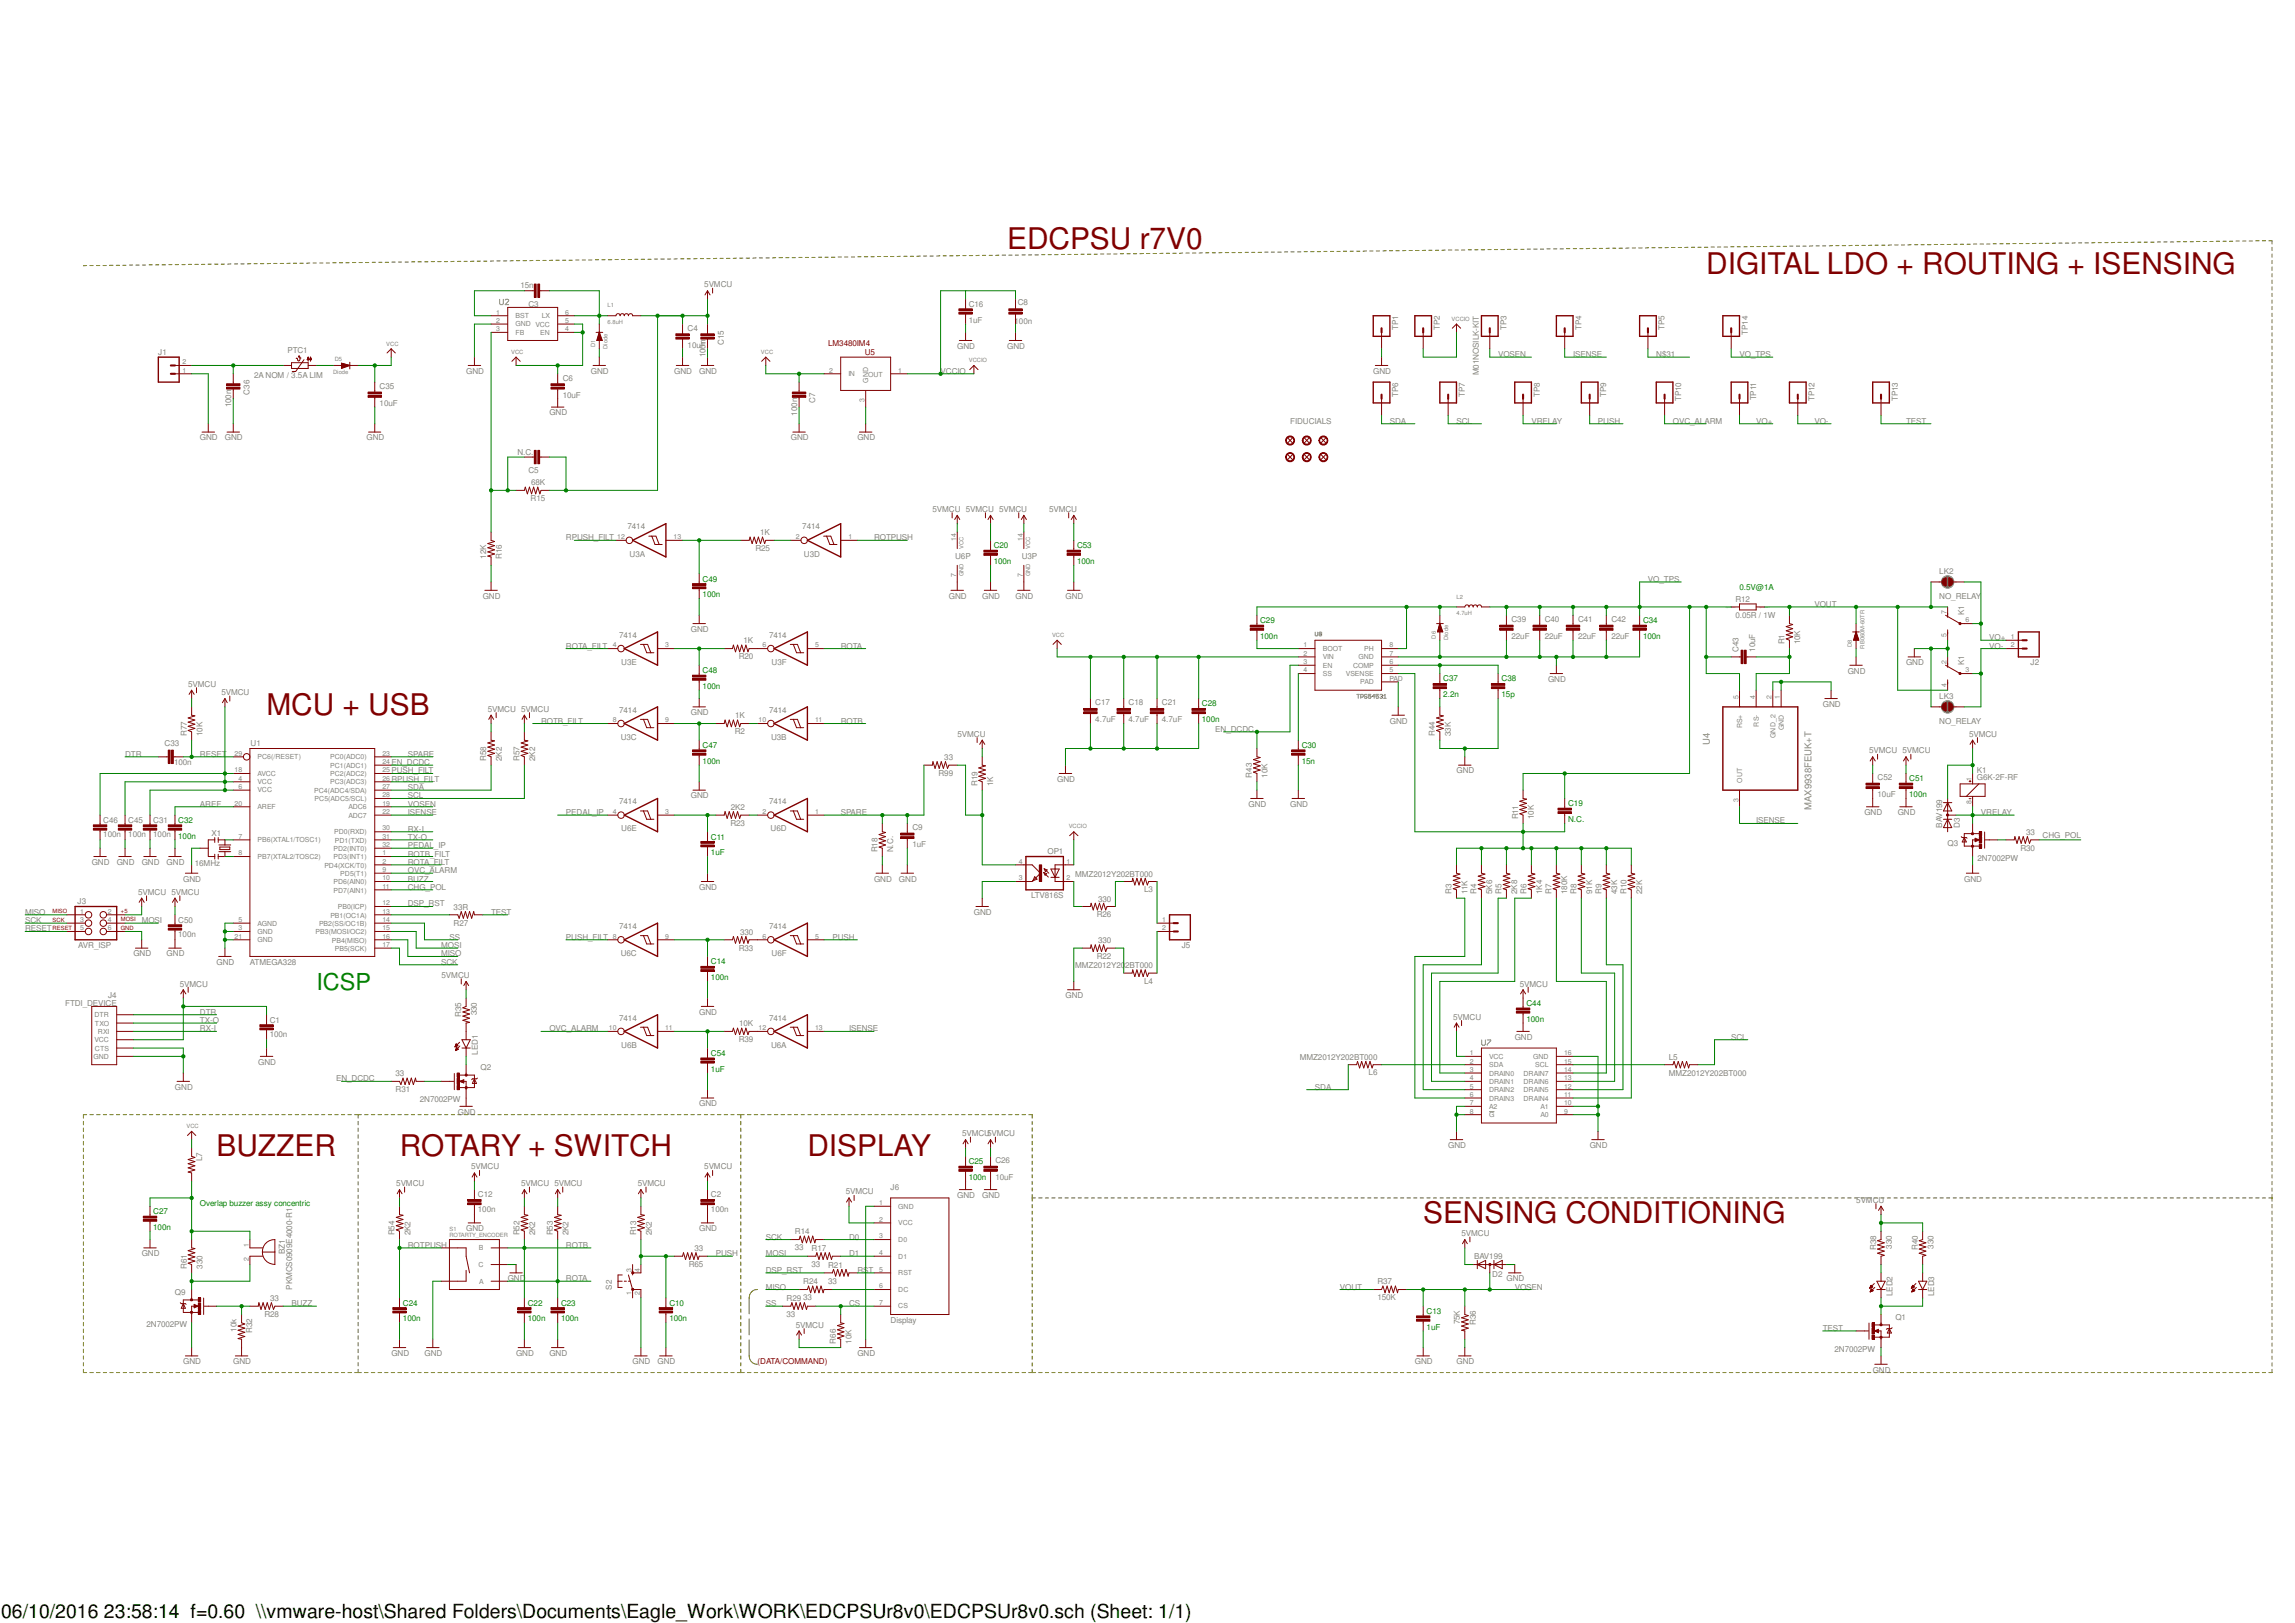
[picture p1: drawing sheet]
<svg xmlns="http://www.w3.org/2000/svg" width="420mm" height="297mm" viewBox="0 0 420 297" stroke-linecap="round" stroke-linejoin="round" font-family="sans-serif">
<defs><g id="words">
<g font-size="5.5" fill="#800000">
<text x="184.4" y="45.6">EDCPSU r7V0</text>
<text x="312.4" y="50.2">DIGITAL LDO + ROUTING + ISENSING</text>
<text x="48.8" y="130.9">MCU + USB</text>
<text x="39.7" y="211.6">BUZZER</text>
<text x="73.2" y="211.6">ROTARY + SWITCH</text>
<text x="147.8" y="211.6">DISPLAY</text>
<text x="260.6" y="223.8">SENSING CONDITIONING</text>
</g>
<text font-size="4.3" fill="#008000" x="57.9" y="181.1">ICSP</text>
<text font-size="3.6" x=".2" y="296">06/10/2016 23:58:14 f=0.60 \\vmware-host\Shared Folders\Documents\Eagle_Work\WORK\EDCPSUr8v0\EDCPSUr8v0.sch (Sheet: 1/1)</text>
<g font-size="1.7" fill="#808080">
<text x="313" y="136.4" transform="rotate(-90 313 136.4)">U4</text>
<text x="331.7" y="148.2" transform="rotate(-90 331.7 148.2)">MAX9938FEUK+T</text>
</g>
<g font-size="1.5" fill="#808080">
<text x="95.3" y="52.8">15n</text>
<text x="128.9" y="52.6">5VMCU</text>
<text x="96.8" y="56.2">C3</text>
<text x="177.4" y="59.1">1uF</text>
<text x="177.4" y="56.2">C16</text>
<text x="185.7" y="59.2">100n</text>
<text x="186.3" y="55.8">C8</text>
<text x="29" y="64.9">J1</text>
<text x="52.6" y="64.6">PTC1</text>
<text x="125.9" y="63.6">10uF</text>
<text x="125.9" y="60.6">C4</text>
<text x="129.1" y="65.4" transform="rotate(-90 129.1 65.4)">100n</text>
<text x="132.5" y="63.1" transform="rotate(-90 132.5 63.1)">C15</text>
<text x="175.2" y="63.9">GND</text>
<text x="184.4" y="63.9">GND</text>
<text x="256" y="60.5" transform="rotate(-90 256 60.5)">TP1</text>
<text x="263.6" y="60.5" transform="rotate(-90 263.6 60.5)">TP2</text>
<text x="274.3" y="65.4">VOSEN</text>
<text x="275.8" y="60.5" transform="rotate(-90 275.8 60.5)">TP3</text>
<text x="288" y="65.4">ISENSE</text>
<text x="289.5" y="60.5" transform="rotate(-90 289.5 60.5)">TP4</text>
<text x="303.2" y="65.4">N$31</text>
<text x="304.7" y="60.5" transform="rotate(-90 304.7 60.5)">TP5</text>
<text x="318.5" y="65.4">VO_TPS</text>
<text x="320" y="61.3" transform="rotate(-90 320 61.3)">TP14</text>
<text x="46.5" y="69.2">2A NOM / 3.5A LIM</text>
<text x="69.5" y="71.2">C35</text>
<text x="85.3" y="68.4">GND</text>
<text x="103" y="69.7">C6</text>
<text x="108.2" y="68.4">GND</text>
<text x="123.4" y="68.4">GND</text>
<text x="128" y="68.4">GND</text>
<text x="172.2" y="68.4">VCCIO</text>
<text x="251.4" y="68.4">GND</text>
<text x="270.8" y="68.7" transform="rotate(-90 270.8 68.7)">M01NOSILK-KIT</text>
<text x="42.3" y="74.5" transform="rotate(-90 42.3 74.5)">100n</text>
<text x="45.7" y="72.2" transform="rotate(-90 45.7 72.2)">C36</text>
<text x="69.5" y="74.3">10uF</text>
<text x="100.6" y="76">GND</text>
<text x="103" y="72.8">10uF</text>
<text x="145.9" y="76.1" transform="rotate(-90 145.9 76.1)">100n</text>
<text x="149.3" y="73.7" transform="rotate(-90 149.3 73.7)">C7</text>
<text x="236.2" y="77.6">FIDUCIALS</text>
<text x="254.5" y="77.6">SDA</text>
<text x="256" y="72.6" transform="rotate(-90 256 72.6)">TP6</text>
<text x="266.6" y="77.6">SCL</text>
<text x="268.2" y="72.6" transform="rotate(-90 268.2 72.6)">TP7</text>
<text x="280.4" y="77.6">VRELAY</text>
<text x="281.9" y="72.6" transform="rotate(-90 281.9 72.6)">TP8</text>
<text x="292.6" y="77.6">PUSH</text>
<text x="294.1" y="72.6" transform="rotate(-90 294.1 72.6)">TP9</text>
<text x="306.3" y="77.6">OVC_ALARM</text>
<text x="307.8" y="73.4" transform="rotate(-90 307.8 73.4)">TP10</text>
<text x="321.5" y="73.3" transform="rotate(-90 321.5 73.3)">TP11</text>
<text x="321.5" y="77.6">VO+</text>
<text x="332.2" y="73.4" transform="rotate(-90 332.2 73.4)">TP12</text>
<text x="332.2" y="77.6">VO-</text>
<text x="347.4" y="73.4" transform="rotate(-90 347.4 73.4)">TP13</text>
<text x="348.9" y="77.6">TEST</text>
<text x="36.6" y="80.6">GND</text>
<text x="41.2" y="80.6">GND</text>
<text x="67.1" y="80.6">GND</text>
<text x="94.7" y="83.3">N.C.</text>
<text x="144.8" y="80.6">GND</text>
<text x="157" y="80.6">GND</text>
<text x="96.8" y="86.6">C5</text>
<text x="97.2" y="88.8">68K</text>
<text x="97.1" y="91.7">R15</text>
<text x="170.7" y="93.7">5VMCU 5VMCU 5VMCU</text>
<text x="192.1" y="93.7">5VMCU</text>
<text x="103.6" y="98.9">RPUSH_FILT</text>
<text x="114.9" y="96.9">7414</text>
<text x="115.3" y="101.9">U3A</text>
<text x="138.3" y="100.8">R25</text>
<text x="139.2" y="98">1K</text>
<text x="146.9" y="96.9">7414</text>
<text x="147.2" y="101.9">U3D</text>
<text x="160" y="98.9">ROTPUSH</text>
<text x="89" y="102.2" transform="rotate(-90 89 102.2)">12K</text>
<text x="91.9" y="102.3" transform="rotate(-90 91.9 102.3)">R16</text>
<text x="174.9" y="102.3">U6P</text>
<text x="187.1" y="102.3">U3P</text>
<text x="301.7" y="106.5">VO_TPS</text>
<text x="355" y="105">LK2</text>
<text x="88.4" y="109.6">GND</text>
<text x="173.7" y="109.6">GND</text>
<text x="179.8" y="109.6">GND</text>
<text x="185.9" y="109.6">GND</text>
<text x="195.1" y="109.6">GND</text>
<text x="276.7" y="113.9">C39</text>
<text x="282.8" y="113.9">C40</text>
<text x="288.9" y="113.9">C41</text>
<text x="295" y="113.9">C42</text>
<text x="317.7" y="113.1">0.05R / 1W</text>
<text x="317.7" y="110.2">R12</text>
<text x="332.2" y="111.1">VOUT</text>
<text x="355" y="109.6">NO_RELAY</text>
<text x="359.6" y="112.6" transform="rotate(-90 359.6 112.6)">K1</text>
<text x="103.6" y="118.7">ROTA_FILT</text>
<text x="113.4" y="116.7">7414</text>
<text x="126.5" y="115.7">GND</text>
<text x="136.1" y="117.8">1K</text>
<text x="140.8" y="116.7">7414</text>
<text x="153.9" y="118.7">ROTA</text>
<text x="276.7" y="117">22uF</text>
<text x="282.8" y="117">22uF</text>
<text x="288.9" y="117">22uF</text>
<text x="295" y="117">22uF</text>
<text x="318.3" y="119.3" transform="rotate(-90 318.3 119.3)">C43</text>
<text x="321.3" y="119.3" transform="rotate(-90 321.3 119.3)">10uF</text>
<text x="326.7" y="117.9" transform="rotate(-90 326.7 117.9)">R1</text>
<text x="329.6" y="117.9" transform="rotate(-90 329.6 117.9)">10K</text>
<text x="364.2" y="117.2">VO+</text>
<text x="364.2" y="118.7">VO-</text>
<text x="34.4" y="125.7">5VMCU</text>
<text x="113.7" y="121.7">U3E</text>
<text x="135.2" y="120.6">R20</text>
<text x="141.3" y="121.7">U3F</text>
<text x="283.4" y="124.8">GND</text>
<text x="338.3" y="123.3">GND</text>
<text x="348.9" y="121.8">GND</text>
<text x="359.6" y="121.8" transform="rotate(-90 359.6 121.8)">K1</text>
<text x="371.8" y="121.8">J2</text>
<text x="40.5" y="127.2">5VMCU</text>
<text x="89.3" y="130.3">5VMCU 5VMCU</text>
<text x="113.4" y="130.4">7414</text>
<text x="126.5" y="130.9">GND</text>
<text x="134.6" y="131.5">1K</text>
<text x="140.8" y="130.4">7414</text>
<text x="200.5" y="129.1">C17</text>
<text x="206.6" y="129.1">C18</text>
<text x="212.7" y="129.1">C21</text>
<text x="333.7" y="129.4">GND</text>
<text x="355" y="127.8">LK3</text>
<text x="30.1" y="136.6">C33</text>
<text x="34.2" y="134.7" transform="rotate(-90 34.2 134.7)">R77</text>
<text x="37.1" y="134.7" transform="rotate(-90 37.1 134.7)">10K</text>
<text x="45.9" y="136.5">U1</text>
<text x="99" y="132.4">ROTB_FILT</text>
<text x="113.7" y="135.4">U3C</text>
<text x="134.5" y="134.4">R2</text>
<text x="141.2" y="135.4">U3B</text>
<text x="153.9" y="132.4">ROTB</text>
<text x="175.3" y="134.8">5VMCU</text>
<text x="200.5" y="132.2">4.7uF</text>
<text x="206.6" y="132.2">4.7uF</text>
<text x="212.7" y="132.2">4.7uF</text>
<text x="222.5" y="133.9">EN_DCDC</text>
<text x="254.5" y="132.4">GND</text>
<text x="262.7" y="134.7" transform="rotate(-90 262.7 134.7)">R44</text>
<text x="265.6" y="134.7" transform="rotate(-90 265.6 134.7)">33K</text>
<text x="342.2" y="137.9">5VMCU 5VMCU</text>
<text x="355" y="132.4">NO_RELAY</text>
<text x="360.5" y="134.8">5VMCU</text>
<text x="22.9" y="138.5">DTR</text>
<text x="31.9" y="140">100n</text>
<text x="36.6" y="138.5">RESET</text>
<text x="71.7" y="143.1">RPUSH_FILT</text>
<text x="71.7" y="140">EN_DCDC</text>
<text x="71.7" y="141.6">PUSH_FILT</text>
<text x="74.7" y="138.5">SPARE</text>
<text x="89" y="139.3" transform="rotate(-90 89 139.3)">R58</text>
<text x="91.9" y="139.3" transform="rotate(-90 91.9 139.3)">2K2</text>
<text x="95.1" y="139.3" transform="rotate(-90 95.1 139.3)">R57</text>
<text x="98" y="139.3" transform="rotate(-90 98 139.3)">2K2</text>
<text x="171.8" y="142">R99</text>
<text x="172.9" y="139.1">33</text>
<text x="178.9" y="143.8" transform="rotate(-90 178.9 143.8)">R19</text>
<text x="181.8" y="143.8" transform="rotate(-90 181.8 143.8)">1K</text>
<text x="193.5" y="143.1">GND</text>
<text x="229.2" y="142.3" transform="rotate(-90 229.2 142.3)">R43</text>
<text x="232.1" y="142.3" transform="rotate(-90 232.1 142.3)">10K</text>
<text x="266.6" y="141.6">GND</text>
<text x="343.7" y="142.8">C52</text>
<text x="361.9" y="141.6">K1</text>
<text x="361.9" y="142.8">G6K-2F-RF</text>
<text x="36.6" y="147.7">AREF</text>
<text x="74.7" y="147.7">VOSEN</text>
<text x="74.7" y="149.2">ISENSE</text>
<text x="74.7" y="146.1">SCL</text>
<text x="74.7" y="144.6">SDA</text>
<text x="103.6" y="149.2">PEDAL_IP</text>
<text x="113.4" y="147.2">7414</text>
<text x="126.5" y="146.1">GND</text>
<text x="133.8" y="148.3">2K2</text>
<text x="140.8" y="147.2">7414</text>
<text x="153.9" y="149.2">SPARE</text>
<text x="228.6" y="147.7">GND</text>
<text x="236.2" y="147.7">GND</text>
<text x="277.9" y="149.9" transform="rotate(-90 277.9 149.9)">R11</text>
<text x="280.8" y="149.9" transform="rotate(-90 280.8 149.9)">10K</text>
<text x="341.3" y="149.2">GND</text>
<text x="343.7" y="145.9">10uF</text>
<text x="347.4" y="149.2">GND</text>
<text x="362.7" y="149.2">VRELAY</text>
<text x="18.9" y="150.6">C46</text>
<text x="18.9" y="153.2">100n</text>
<text x="23.5" y="150.6">C45</text>
<text x="23.5" y="153.2">100n</text>
<text x="28.1" y="153.2">100n</text>
<text x="28.1" y="150.6">C31</text>
<text x="38.7" y="153">X1</text>
<text x="74.7" y="152.2">RX-I</text>
<text x="74.7" y="153.8">TX-O</text>
<text x="74.7" y="155.2">PEDAL_IP</text>
<text x="113.7" y="152.1">U6E</text>
<text x="133.7" y="151.1">R23</text>
<text x="141.1" y="152.1">U6D</text>
<text x="160.6" y="156" transform="rotate(-90 160.6 156)">R18</text>
<text x="163.5" y="156" transform="rotate(-90 163.5 156)">N.C.</text>
<text x="167" y="155">1uF</text>
<text x="167" y="152">C9</text>
<text x="321.5" y="150.7">ISENSE</text>
<text x="355.5" y="151.5" transform="rotate(-90 355.5 151.5)">BAV199</text>
<text x="356.6" y="154.8">Q3</text>
<text x="358.8" y="151.5" transform="rotate(-90 358.8 151.5)">D3</text>
<text x="369.9" y="155.7">R30</text>
<text x="371" y="152.8">33</text>
<text x="374" y="153.3">CHG_POL</text>
<text x="16.8" y="158.3">GND</text>
<text x="21.4" y="158.3">GND</text>
<text x="25.9" y="158.3">GND</text>
<text x="30.5" y="158.3">GND</text>
<text x="33.6" y="161.3">GND</text>
<text x="35.7" y="158.6">16MHz</text>
<text x="74.7" y="161.3">BUZZ</text>
<text x="74.7" y="156.8">ROTB_FILT</text>
<text x="74.7" y="158.3">ROTA_FILT</text>
<text x="74.7" y="159.8">OVC_ALARM</text>
<text x="160" y="161.3">GND</text>
<text x="164.6" y="161.3">GND</text>
<text x="191.8" y="156.4">OP1</text>
<text x="196.8" y="160.4">MMZ2012Y202BT000</text>
<text x="359.6" y="161.3">GND</text>
<text x="362" y="157.5">2N7002PW</text>
<text x="4.6" y="167.4">MISO</text>
<text x="14.2" y="165.5">J3</text>
<text x="25.3" y="163.8">5VMCU 5VMCU</text>
<text x="74.7" y="165.9">DSP_RST</text>
<text x="74.7" y="162.9">CHG_POL</text>
<text x="83" y="166.5">33R</text>
<text x="89.9" y="167.4">TEST</text>
<text x="128" y="162.9">GND</text>
<text x="178.3" y="167.4">GND</text>
<text x="188.8" y="164.4">LTV816S</text>
<text x="200.8" y="167.9">R26</text>
<text x="201" y="165">330</text>
<text x="209.5" y="163.3">L3</text>
<text x="265.8" y="163.6" transform="rotate(-90 265.8 163.6)">R3</text>
<text x="268.6" y="163.6" transform="rotate(-90 268.6 163.6)">11K</text>
<text x="270.3" y="163.6" transform="rotate(-90 270.3 163.6)">R4</text>
<text x="273.2" y="163.6" transform="rotate(-90 273.2 163.6)">5K6</text>
<text x="274.9" y="163.6" transform="rotate(-90 274.9 163.6)">R5</text>
<text x="277.8" y="163.6" transform="rotate(-90 277.8 163.6)">2K8</text>
<text x="279.5" y="163.6" transform="rotate(-90 279.5 163.6)">R6</text>
<text x="282.4" y="163.6" transform="rotate(-90 282.4 163.6)">1K4</text>
<text x="284" y="163.6" transform="rotate(-90 284 163.6)">R7</text>
<text x="286.9" y="163.6" transform="rotate(-90 286.9 163.6)">180K</text>
<text x="288.6" y="163.6" transform="rotate(-90 288.6 163.6)">R8</text>
<text x="291.5" y="163.6" transform="rotate(-90 291.5 163.6)">91K</text>
<text x="293.2" y="163.6" transform="rotate(-90 293.2 163.6)">R9</text>
<text x="296.1" y="163.6" transform="rotate(-90 296.1 163.6)">43K</text>
<text x="297.8" y="163.6" transform="rotate(-90 297.8 163.6)">R10</text>
<text x="300.6" y="163.6" transform="rotate(-90 300.6 163.6)">22K</text>
<text x="4.6" y="169">SCK</text>
<text x="4.6" y="170.5">RESET</text>
<text x="14.3" y="173.5">AVR_ISP</text>
<text x="25.9" y="169">MOSI</text>
<text x="32.6" y="171.5">100n</text>
<text x="32.6" y="168.9">C50</text>
<text x="80.8" y="173.5">MOSI</text>
<text x="82.3" y="172">SS</text>
<text x="83" y="169.4">R27</text>
<text x="103.6" y="172">PUSH_FILT</text>
<text x="113.4" y="170">7414</text>
<text x="135.2" y="174">R33</text>
<text x="135.5" y="171.1">330</text>
<text x="140.8" y="170">7414</text>
<text x="152.4" y="172">PUSH</text>
<text x="201" y="172.6">330</text>
<text x="216.4" y="173.5">J5</text>
<text x="24.4" y="175">GND</text>
<text x="30.5" y="175">GND</text>
<text x="39.7" y="176.6">GND</text>
<text x="45.8" y="176.6">ATMEGA328</text>
<text x="80.8" y="175">MISO</text>
<text x="80.8" y="176.6">SCK</text>
<text x="80.8" y="179">5VMCU</text>
<text x="113.7" y="175">U6C</text>
<text x="141.3" y="175">U6F</text>
<text x="196.8" y="177.2">MMZ2012Y202BT000</text>
<text x="200.8" y="175.5">R22</text>
<text x="11.9" y="184.2">FTDI_DEVICE</text>
<text x="19.8" y="182.7">J4</text>
<text x="32.9" y="180.6">5VMCU</text>
<text x="36.6" y="185.7">DTR</text>
<text x="87.3" y="185.8" transform="rotate(-90 87.3 185.8)">330</text>
<text x="128" y="185.7">GND</text>
<text x="195.1" y="182.7">GND</text>
<text x="209.5" y="180">L4</text>
<text x="278.2" y="180.6">5VMCU</text>
<text x="36.6" y="188.8">RX-I</text>
<text x="36.6" y="187.2">TX-O</text>
<text x="49.4" y="187.2">C1</text>
<text x="49.4" y="189.8">100n</text>
<text x="84.4" y="186.1" transform="rotate(-90 84.4 186.1)">R35</text>
<text x="100.6" y="188.8">OVC_ALARM</text>
<text x="113.4" y="186.8">7414</text>
<text x="113.7" y="191.7">U6B</text>
<text x="135.2" y="190.7">R39</text>
<text x="135.3" y="187.8">10K</text>
<text x="140.8" y="186.8">7414</text>
<text x="141.2" y="191.7">U6A</text>
<text x="155.4" y="188.8">ISENSE</text>
<text x="266.1" y="186.6">5VMCU</text>
<text x="277.3" y="190.3">GND</text>
<text x="316.9" y="190.3">SCL</text>
<text x="47.3" y="194.9">GND</text>
<text x="61.5" y="197.9">EN_DCDC</text>
<text x="72.4" y="197">33</text>
<text x="87.5" y="193" transform="rotate(-90 87.5 193)">LED1</text>
<text x="88" y="195.9">Q2</text>
<text x="237.9" y="193.9">MMZ2012Y202BT000</text>
<text x="250.6" y="196.8">L6</text>
<text x="305.5" y="194">L5</text>
<text x="305.5" y="196.8">MMZ2012Y202BT000</text>
<text x="32" y="199.4">GND</text>
<text x="72.4" y="199.9">R31</text>
<text x="76.9" y="201.7">2N7002PW</text>
<text x="128" y="202.5">GND</text>
<text x="240.7" y="199.4">SDA</text>
<text x="83.8" y="204">GND</text>
<text x="176.1" y="208">5VMCU5VMCU</text>
<text x="37" y="212.5" transform="rotate(-90 37 212.5)">L7</text>
<text x="86.3" y="214">5VMCU</text>
<text x="128.9" y="214">5VMCU</text>
<text x="182.2" y="215.9">10uF</text>
<text x="182.2" y="212.9">C26</text>
<text x="265.1" y="210.1">GND</text>
<text x="291" y="210.1">GND</text>
<text x="72.5" y="217.1">5VMCU</text>
<text x="87.5" y="219.2">C12</text>
<text x="87.5" y="221.7">100n</text>
<text x="95.4" y="217.1">5VMCU 5VMCU</text>
<text x="116.7" y="217.1">5VMCU</text>
<text x="130.2" y="219.2">C2</text>
<text x="130.2" y="221.7">100n</text>
<text x="154.8" y="218.6">5VMCU</text>
<text x="163.1" y="217.7">J6</text>
<text x="175.2" y="219.2">GND</text>
<text x="179.8" y="219.2">GND</text>
<text x="339.8" y="220.1">5VMCU</text>
<text x="72.3" y="226.1" transform="rotate(-90 72.3 226.1)">R54</text>
<text x="75.1" y="226.1" transform="rotate(-90 75.1 226.1)">2K2</text>
<text x="85.3" y="225.3">GND</text>
<text x="95.1" y="226.1" transform="rotate(-90 95.1 226.1)">R52</text>
<text x="98" y="226.1" transform="rotate(-90 98 226.1)">2K2</text>
<text x="101.2" y="226.1" transform="rotate(-90 101.2 226.1)">R53</text>
<text x="104.1" y="226.1" transform="rotate(-90 104.1 226.1)">2K2</text>
<text x="116.4" y="226.1" transform="rotate(-90 116.4 226.1)">R13</text>
<text x="119.3" y="226.1" transform="rotate(-90 119.3 226.1)">2K2</text>
<text x="128" y="225.3">GND</text>
<text x="140.2" y="226.9">SCK</text>
<text x="145.5" y="225.9">R14</text>
<text x="155.4" y="226.9">D0</text>
<text x="267.6" y="226.2">5VMCU</text>
<text x="25.9" y="229.9">GND</text>
<text x="34.2" y="232.2" transform="rotate(-90 34.2 232.2)">R61</text>
<text x="37.1" y="232.2" transform="rotate(-90 37.1 232.2)">330</text>
<text x="52.1" y="229.5" transform="rotate(-90 52.1 229.5)">BZ1</text>
<text x="74.7" y="228.4">ROTPUSH</text>
<text x="103.6" y="228.4">ROTB</text>
<text x="126.1" y="231.9">R65</text>
<text x="127.2" y="229">33</text>
<text x="131.1" y="229.9">PUSH</text>
<text x="140.2" y="229.9">MOSI</text>
<text x="140.2" y="233">DSP_RST</text>
<text x="145.5" y="228.8">33</text>
<text x="148.6" y="231.9">33</text>
<text x="148.6" y="229">R17</text>
<text x="151.6" y="232">R21</text>
<text x="155.4" y="229.9">D1</text>
<text x="157" y="233">RST</text>
<text x="269.9" y="230.4">BAV199</text>
<text x="273.2" y="233.7">D2</text>
<text x="343.5" y="228.8" transform="rotate(-90 343.5 228.8)">R38</text>
<text x="346.4" y="228.5" transform="rotate(-90 346.4 228.5)">330</text>
<text x="351.1" y="228.8" transform="rotate(-90 351.1 228.8)">R40</text>
<text x="354" y="228.5" transform="rotate(-90 354 228.5)">330</text>
<text x="32" y="237.1">Q9</text>
<text x="49.5" y="238.1">33</text>
<text x="53.4" y="239.1">BUZZ</text>
<text x="53.5" y="236.1" transform="rotate(-90 53.5 236.1)">PKMCS0909E4000-R1</text>
<text x="93" y="234.5">GND</text>
<text x="103.6" y="234.5">ROTA</text>
<text x="112" y="236" transform="rotate(-90 112 236)">S2</text>
<text x="140.2" y="239.1">SS</text>
<text x="140.2" y="236">MISO</text>
<text x="144" y="238.1">R29</text>
<text x="147.1" y="238">33</text>
<text x="147.1" y="235.1">R24</text>
<text x="151.6" y="234.9">33</text>
<text x="155.4" y="239.1">CS</text>
<text x="245.3" y="236">VOUT</text>
<text x="252.2" y="238">150K</text>
<text x="252.2" y="235.1">R37</text>
<text x="275.8" y="234.5">GND</text>
<text x="277.3" y="236">VOSEN</text>
<text x="346.5" y="237.2" transform="rotate(-90 346.5 237.2)">LED2</text>
<text x="354.1" y="237.2" transform="rotate(-90 354.1 237.2)">LED3</text>
<text x="26.8" y="242.8">2N7002PW</text>
<text x="43.3" y="243.7" transform="rotate(-90 43.3 243.7)">10k</text>
<text x="46.2" y="244" transform="rotate(-90 46.2 244)">R32</text>
<text x="48.4" y="241">R28</text>
<text x="144" y="241">33</text>
<text x="145.7" y="243">5VMCU</text>
<text x="153" y="245.9" transform="rotate(-90 153 245.9)">R66</text>
<text x="155.9" y="245.9" transform="rotate(-90 155.9 245.9)">10K</text>
<text x="163.1" y="242.1">Display</text>
<text x="267.3" y="242.4" transform="rotate(-90 267.3 242.4)">75K</text>
<text x="270.2" y="242.5" transform="rotate(-90 270.2 242.5)">R36</text>
<text x="333.7" y="243.6">TEST</text>
<text x="347" y="241.6">Q1</text>
<text x="33.6" y="249.7">GND</text>
<text x="42.7" y="249.7">GND</text>
<text x="71.7" y="248.2">GND</text>
<text x="77.7" y="248.2">GND</text>
<text x="94.5" y="248.2">GND</text>
<text x="100.6" y="248.2">GND</text>
<text x="115.8" y="249.7">GND</text>
<text x="120.4" y="249.7">GND</text>
<text x="157" y="248.2">GND</text>
<text x="259" y="249.7">GND</text>
<text x="266.6" y="249.7">GND</text>
<text x="335.9" y="247.4">2N7002PW</text>
<text x="342.8" y="251.2">GND</text>
</g>
<g font-size="1.5" fill="#800000">
<text x="151.6" y="63.4">LM3480IM4</text>
<text x="158.3" y="64.9">U5</text>
<text x="138.7" y="249.7">(DATA/COMMAND)</text>
</g>
<g font-size="1.5" fill="#008000">
<text x="181.9" y="100.3">C20</text>
<text x="197.2" y="100.3">C53</text>
<text x="128.6" y="106.4">C49</text>
<text x="181.9" y="103.3">100n</text>
<text x="197.2" y="103.3">100n</text>
<text x="128.6" y="109.3">100n</text>
<text x="318.5" y="108">0.5V@1A</text>
<text x="230.7" y="114">C29</text>
<text x="230.7" y="117">100n</text>
<text x="300.8" y="114">C34</text>
<text x="300.8" y="117">100n</text>
<text x="128.6" y="123.2">C48</text>
<text x="264.2" y="124.7">C37</text>
<text x="274.9" y="124.7">C38</text>
<text x="128.6" y="126.1">100n</text>
<text x="220" y="129.3">C28</text>
<text x="264.2" y="127.6">2.2n</text>
<text x="274.9" y="127.6">15p</text>
<text x="128.6" y="136.9">C47</text>
<text x="220" y="132.2">100n</text>
<text x="238.3" y="136.9">C30</text>
<text x="128.6" y="139.8">100n</text>
<text x="238.3" y="139.8">15n</text>
<text x="349.5" y="143">C51</text>
<text x="287.1" y="147.6">C19</text>
<text x="349.5" y="145.9">100n</text>
<text x="32.6" y="150.6">C32</text>
<text x="32.6" y="153.5">100n</text>
<text x="130.2" y="153.7">C11</text>
<text x="287.1" y="150.5">N.C.</text>
<text x="130.2" y="156.5">1uF</text>
<text x="130.2" y="176.5">C14</text>
<text x="130.2" y="179.4">100n</text>
<text x="279.5" y="184.1">C44</text>
<text x="279.5" y="187">100n</text>
<text x="130.2" y="193.3">C54</text>
<text x="130.2" y="196.2">1uF</text>
<text x="177.4" y="213.1">C25</text>
<text x="177.4" y="215.9">100n</text>
<text x="36.6" y="220.8">Overlap buzzer assy concentric</text>
<text x="28.1" y="222.2">C27</text>
<text x="28.1" y="225.1">100n</text>
<text x="73.8" y="239">C24</text>
<text x="96.6" y="239">C22</text>
<text x="102.7" y="239">C23</text>
<text x="122.5" y="239">C10</text>
<text x="73.8" y="241.9">100n</text>
<text x="96.6" y="241.9">100n</text>
<text x="102.7" y="241.9">100n</text>
<text x="122.5" y="241.9">100n</text>
<text x="261.2" y="240.5">C13</text>
<text x="261.2" y="243.4">1uF</text>
</g>
<g font-size="1.3" fill="#808080">
<text x="90.8" y="57.6">1</text>
<text x="90.8" y="59.1">2</text>
<text x="94.4" y="58.2">BST</text>
<text x="94.4" y="59.7">GND VCC</text>
<text x="99.2" y="58.3">LX</text>
<text x="103.5" y="59.1">5</text>
<text x="103.5" y="57.6">6</text>
<text x="90.8" y="60.6">3</text>
<text x="94.4" y="61.3">FB</text>
<text x="98.9" y="61.3">EN</text>
<text x="103.5" y="60.6">4</text>
<text x="33.4" y="68.2">1</text>
<text x="33.4" y="66.7">2</text>
<text x="151.8" y="68.2">2</text>
<text x="155.3" y="68.9">IN</text>
<text x="159" y="70.1" transform="rotate(-90 159 70.1)">GND</text>
<text x="159" y="68.9">OUT</text>
<text x="164.5" y="68.2">1</text>
<text x="158.3" y="73.6" transform="rotate(-90 158.3 73.6)">3</text>
<text x="113" y="98.7">12</text>
<text x="123.3" y="98.7">13</text>
<text x="145.7" y="98.7">2</text>
<text x="155.3" y="98.7">1</text>
<text x="175" y="99" transform="rotate(-90 175 99)">14</text>
<text x="187.2" y="99" transform="rotate(-90 187.2 99)">14</text>
<text x="175" y="105.6" transform="rotate(-90 175 105.6)">7</text>
<text x="187.2" y="105.6" transform="rotate(-90 187.2 105.6)">7</text>
<text x="356.4" y="112.4" transform="rotate(-90 356.4 112.4)">7</text>
<text x="359.8" y="113.9">6</text>
<text x="112.2" y="118.5">4</text>
<text x="121.8" y="118.5">3</text>
<text x="139.6" y="118.5">6</text>
<text x="149.2" y="118.5">5</text>
<text x="238.6" y="118.5">1</text>
<text x="242.2" y="119.2">BOOT</text>
<text x="249.8" y="119.2">PH</text>
<text x="254.4" y="118.5">8</text>
<text x="356.4" y="116.6" transform="rotate(-90 356.4 116.6)">5</text>
<text x="368.2" y="117">1</text>
<text x="368.2" y="118.5">2</text>
<text x="238.6" y="120">2</text>
<text x="238.6" y="121.5">3</text>
<text x="238.6" y="123.1">4</text>
<text x="242.2" y="120.7">VIN</text>
<text x="242.2" y="122.2">EN</text>
<text x="242.2" y="123.7">SS</text>
<text x="246.4" y="123.7">VSENSE</text>
<text x="247.7" y="122.2">COMP</text>
<text x="248.7" y="120.7">GND</text>
<text x="249" y="125.3">PAD</text>
<text x="254.4" y="123.1">5</text>
<text x="254.4" y="121.5">6</text>
<text x="254.4" y="120">7</text>
<text x="254.4" y="124.6">PAD</text>
<text x="356.4" y="125.7" transform="rotate(-90 356.4 125.7)">4</text>
<text x="356.4" y="121.5" transform="rotate(-90 356.4 121.5)">2</text>
<text x="359.8" y="123.1">3</text>
<text x="318.3" y="128" transform="rotate(-90 318.3 128)">5</text>
<text x="321.3" y="128" transform="rotate(-90 321.3 128)">4</text>
<text x="324.3" y="128" transform="rotate(-90 324.3 128)">2</text>
<text x="325.9" y="128" transform="rotate(-90 325.9 128)">1</text>
<text x="112.2" y="132.2">8</text>
<text x="121.8" y="132.2">9</text>
<text x="138.9" y="132.2">10</text>
<text x="149.2" y="132.2">11</text>
<text x="318.9" y="133.3" transform="rotate(-90 318.9 133.3)">RS+</text>
<text x="322" y="133" transform="rotate(-90 322 133)">RS-</text>
<text x="325" y="135" transform="rotate(-90 325 135)">GND_2</text>
<text x="326.5" y="133.6" transform="rotate(-90 326.5 133.6)">GND</text>
<text x="42.9" y="141.4">18</text>
<text x="42.9" y="138.3">29</text>
<text x="43.6" y="142.9">4</text>
<text x="47.1" y="142">AVCC</text>
<text x="47.1" y="138.9">PC6(/RESET)</text>
<text x="47.1" y="143.5">VCC</text>
<text x="60.4" y="139">PC0(ADC0)</text>
<text x="60.4" y="140.5">PC1(ADC1)</text>
<text x="60.4" y="142">PC2(ADC2)</text>
<text x="60.4" y="143.6">PC3(ADC3)</text>
<text x="70" y="138.3">23</text>
<text x="70" y="139.8">24</text>
<text x="70" y="141.4">25</text>
<text x="70" y="142.9">26</text>
<text x="318.9" y="143.2" transform="rotate(-90 318.9 143.2)">OUT</text>
<text x="360.9" y="142.9" transform="rotate(-90 360.9 142.9)">1</text>
<text x="42.9" y="147.4">20</text>
<text x="43.6" y="144.4">6</text>
<text x="47.1" y="148.1">AREF</text>
<text x="47.1" y="145">VCC</text>
<text x="57.5" y="145.1">PC4(ADC4/SDA)</text>
<text x="57.6" y="146.6">PC5(ADC5/SCL)</text>
<text x="63.8" y="148.1">ADC6</text>
<text x="63.8" y="149.6">ADC7</text>
<text x="70" y="147.4">19</text>
<text x="70" y="149">22</text>
<text x="70" y="144.4">27</text>
<text x="70" y="145.9">28</text>
<text x="112.2" y="149">4</text>
<text x="121.8" y="149">3</text>
<text x="139.6" y="149">2</text>
<text x="149.2" y="149">1</text>
<text x="318.3" y="146.7" transform="rotate(-90 318.3 146.7)">3</text>
<text x="360.9" y="147.1" transform="rotate(-90 360.9 147.1)">8</text>
<text x="43.6" y="153.5">7</text>
<text x="47.1" y="154.2">PB6(XTAL1/TOSC1)</text>
<text x="61.1" y="155.7">PD2(INT0)</text>
<text x="61.2" y="152.7">PD0(RXD)</text>
<text x="61.3" y="154.2">PD1(TXD)</text>
<text x="70" y="152">30</text>
<text x="70" y="153.5">31</text>
<text x="70" y="155">32</text>
<text x="43.6" y="156.5">8</text>
<text x="47.1" y="157.2">PB7(XTAL2/TOSC2)</text>
<text x="59.4" y="158.8">PD4(XCK/T0)</text>
<text x="61.1" y="157.3">PD3(INT1)</text>
<text x="61.1" y="161.8">PD6(AIN0)</text>
<text x="62.3" y="160.3">PD5(T1)</text>
<text x="70" y="156.5">1</text>
<text x="70" y="158.1">2</text>
<text x="70" y="159.6">9</text>
<text x="70" y="161.1">10</text>
<text x="186.5" y="158.1">4</text>
<text x="186.5" y="161.1">3</text>
<text x="195.3" y="158.1">1</text>
<text x="195.3" y="161.1">2</text>
<text x="14.7" y="167.2">1</text>
<text x="19.7" y="167.2">2</text>
<text x="60.5" y="167.9">PB1(OC1A)</text>
<text x="61.1" y="163.4">PD7(AIN1)</text>
<text x="61.8" y="166.4">PB0(ICP)</text>
<text x="70" y="165.7">12</text>
<text x="70" y="167.2">13</text>
<text x="70" y="162.6">11</text>
<text x="14.7" y="168.7">3</text>
<text x="14.7" y="170.3">5</text>
<text x="19.7" y="168.7">4</text>
<text x="19.7" y="170.3">6</text>
<text x="42.9" y="171.8">21</text>
<text x="43.6" y="168.7">5</text>
<text x="43.6" y="170.3">3</text>
<text x="47.1" y="169.4">AGND</text>
<text x="47.1" y="170.9">GND</text>
<text x="47.1" y="172.5">GND</text>
<text x="57.8" y="171">PB3(MOSI/OC2)</text>
<text x="58.4" y="169.5">PB2(SS/OC1B)</text>
<text x="60.7" y="172.5">PB4(MISO)</text>
<text x="70" y="168.7">14</text>
<text x="70" y="170.3">15</text>
<text x="70" y="171.8">16</text>
<text x="70" y="173.3">17</text>
<text x="112.2" y="171.8">8</text>
<text x="121.8" y="171.8">9</text>
<text x="139.6" y="171.8">6</text>
<text x="149.2" y="171.8">5</text>
<text x="212.8" y="168.7">1</text>
<text x="212.8" y="170.3">2</text>
<text x="61.3" y="174">PB5(SCK)</text>
<text x="17.3" y="186.2">DTR</text>
<text x="17.3" y="190.8">VCC</text>
<text x="17.4" y="187.7">TXO</text>
<text x="17.9" y="189.2">RXI</text>
<text x="111.5" y="188.6">10</text>
<text x="121.8" y="188.6">11</text>
<text x="138.9" y="188.6">12</text>
<text x="149.2" y="188.6">13</text>
<text x="17.1" y="193.8">GND</text>
<text x="17.4" y="192.3">CTS</text>
<text x="269.1" y="196.2">3</text>
<text x="269.1" y="197.7">4</text>
<text x="269.1" y="194.6">2</text>
<text x="269.1" y="193.1">1</text>
<text x="272.6" y="196.8">DRAIN0</text>
<text x="272.6" y="195.3">SDA</text>
<text x="272.6" y="193.8">VCC</text>
<text x="278.9" y="196.8">DRAIN7</text>
<text x="280.7" y="193.8">GND</text>
<text x="281" y="195.3">SCL</text>
<text x="286.3" y="197.7">13</text>
<text x="286.3" y="196.2">14</text>
<text x="286.3" y="193.1">16</text>
<text x="286.3" y="194.6">15</text>
<text x="269.1" y="203.8">8</text>
<text x="269.1" y="202.3">7</text>
<text x="269.1" y="199.2">5</text>
<text x="269.1" y="200.7">6</text>
<text x="272.6" y="202.9">A2</text>
<text x="272.6" y="198.4">DRAIN1</text>
<text x="272.6" y="199.9">DRAIN2</text>
<text x="272.6" y="201.4">DRAIN3</text>
<text x="278.9" y="201.4">DRAIN4</text>
<text x="278.9" y="199.9">DRAIN5</text>
<text x="278.9" y="198.4">DRAIN6</text>
<text x="282" y="202.9">A1</text>
<text x="286.3" y="203.8">9</text>
<text x="286.3" y="202.3">10</text>
<text x="286.3" y="200.7">11</text>
<text x="286.3" y="199.2">12</text>
<text x="272.6" y="204.5">G</text>
<text x="282" y="204.5">A0</text>
<text x="160.9" y="220.6">1</text>
<text x="164.5" y="221.2">GND</text>
<text x="160.9" y="223.6">2</text>
<text x="160.9" y="226.7">3</text>
<text x="164.5" y="224.3">VCC</text>
<text x="164.5" y="227.3">D0</text>
<text x="45.5" y="230.8" transform="rotate(-90 45.5 230.8)">2</text>
<text x="45.5" y="228.2" transform="rotate(-90 45.5 228.2)">1</text>
<text x="87.6" y="231.9">C</text>
<text x="87.7" y="228.9">B</text>
<text x="115.6" y="232.7" transform="rotate(-90 115.6 232.7)">3</text>
<text x="117.1" y="232.7" transform="rotate(-90 117.1 232.7)">4</text>
<text x="160.9" y="229.7">4</text>
<text x="160.9" y="232.7">5</text>
<text x="164.5" y="230.3">D1</text>
<text x="164.5" y="233.4">RST</text>
<text x="87.7" y="234.9">A</text>
<text x="115.6" y="236.9" transform="rotate(-90 115.6 236.9)">1</text>
<text x="117.1" y="236.9" transform="rotate(-90 117.1 236.9)">2</text>
<text x="160.9" y="235.8">6</text>
<text x="160.9" y="238.8">7</text>
<text x="164.5" y="236.4">DC</text>
<text x="164.5" y="239.5">CS</text>
</g>
<g font-size="1.1" fill="#808080">
<text x="111.2" y="59.3">6.8uH</text>
<text x="111.2" y="56.3">L1</text>
<text x="265.8" y="58.7">VCCIO</text>
<text x="70.7" y="63.2">VCC</text>
<text x="93.6" y="64.8">VCC</text>
<text x="109" y="63.5" transform="rotate(-90 109 63.5)">D1</text>
<text x="111.2" y="63.9" transform="rotate(-90 111.2 63.9)">Diode</text>
<text x="139.3" y="64.8">VCC</text>
<text x="61" y="68.4">Diode</text>
<text x="61.3" y="66.1">D5</text>
<text x="177.4" y="66.3">VCCIO</text>
<text x="176.4" y="100.4" transform="rotate(-90 176.4 100.4)">VCC</text>
<text x="188.6" y="100.4" transform="rotate(-90 188.6 100.4)">VCC</text>
<text x="176.4" y="105.5" transform="rotate(-90 176.4 105.5)">GND</text>
<text x="188.6" y="105.5" transform="rotate(-90 188.6 105.5)">GND</text>
<text x="266.6" y="112.6">4.7uH</text>
<text x="266.6" y="109.6">L2</text>
<text x="192.6" y="116.6">VCC</text>
<text x="262.8" y="116.9" transform="rotate(-90 262.8 116.9)">D6</text>
<text x="265.1" y="117.2" transform="rotate(-90 265.1 117.2)">Diode</text>
<text x="339" y="118.4" transform="rotate(-90 339 118.4)">D8</text>
<text x="341.3" y="118.7" transform="rotate(-90 341.3 118.7)">RB060M-60TR</text>
<text x="195.7" y="151.6">VCCIO</text>
<text x="34.2" y="206.5">VCC</text>
<text x="82.3" y="226.4">ROTARTY_ENCODER</text>
<text x="82.3" y="225.3">S1</text>
</g>
<g font-size="1.1" fill="#800000">
<text x="9.6" y="167">MISO</text>
<text x="22.1" y="167.1">+5</text>
<text x="9.6" y="170.2">RESET</text>
<text x="9.6" y="168.7">SCK</text>
<text x="22.1" y="168.6">MOSI</text>
<text x="22.1" y="170.2">GND</text>
</g>
<g font-size=".3" fill="#808080">
<text x="316" y="111.2">SpiceOrder 1</text>
<text x="322.1" y="111.2">SpiceOrder 2</text>
</g>
</g></defs>
<g fill="none" stroke="#808000" stroke-width=".18">
<path d="M15.9 48.6h-.6M16.5 48.6h.5M17.7 48.6h.6M18.9 48.6h.6M20.1 48.6h.6M21.3 48.6h.6M22.5 48.6h.6M23.7 48.5h.6M24.9 48.5h.6M26.1 48.5h.6M27.3 48.5h.6M28.5 48.5h.6"/>
<path d="M29.7 48.5h.6M30.9 48.4h.6M32.1 48.4h.6M33.3 48.4h.6M34.5 48.4h.6M35.7 48.4h.6M36.9 48.4h.6M38.1 48.3h.6M39.3 48.3h.6M40.5 48.3h.6M42.3 48.3h-.6M42.9 48.3h.6"/>
<path d="M44.1 48.3h.6M45.9 48.3h-.6M46.5 48.3h.6M47.7 48.3h.6M49.5 48.2l-.6 .1M50.1 48.2h.6M51.3 48.2h.6M53.1 48.2h-.6M53.7 48.2h.6M54.9 48.2h.6M56.7 48.1l-.6 .1M57.3 48.1h.6"/>
<path d="M58.5 48.1h.6M59.7 48.1h.6M60.9 48.1h.6M62.1 48.1h.6M63.3 48.1h.6M64.5 48h.6M65.7 48h.6M66.9 48h.6M68.1 48h.6M69.3 48h.6M70.5 48h.7M71.7 48h.6"/>
<path d="M72.9 48h.6M74.2 48h.5M75.3 47.9h.6M76.5 47.9h.7M77.8 47.9h.5M78.9 47.9h.6M80.1 47.9h.7M81.4 47.9h.5M83.1 47.8l-.6 .1M83.8 47.8h.6M85 47.8h.5M86.8 47.8h-.7"/>
<path d="M87.4 47.8h.6M88.5 47.8h.6M90.4 47.8h-.6M91 47.8h.6M92.1 47.8h.7M94 47.7l-.6 .1M94.6 47.7h.6M95.7 47.7h.7M97.6 47.7h-.6M98.2 47.7h.6M99.4 47.7h.6M101.2 47.6l-.6 .1"/>
<path d="M101.8 47.6h.6M103 47.6h.6M104.2 47.6h.6M105.4 47.6h.6M106.6 47.6h.6M107.8 47.6h.6M109 47.5h.6M110.2 47.5h.6M111.4 47.5h.6M112.6 47.5h.6M113.8 47.5h.6M115 47.5h.6"/>
<path d="M116.2 47.5h.6M117.4 47.5h.6M118.6 47.5h.6M119.8 47.4h.6M121 47.4h.6M122.2 47.4h.6M124 47.4h-.6M124.6 47.4h.6M125.8 47.4h.6M127.6 47.3l-.6 .1M128.2 47.3h.6M129.4 47.3h.6"/>
<path d="M131.2 47.3h-.6M131.8 47.3h.6M133 47.3h.6M134.8 47.2l-.6 .1M135.4 47.2h.6M136.6 47.2h.6M138.4 47.2h-.6M139 47.2h.6M140.2 47.2h.6M142 47.2h-.6M142.6 47.2h.6M143.8 47.2h.6"/>
<path d="M145 47.2h.6M146.3 47.1h.5M147.4 47.1h.6M148.6 47.1h.6M149.8 47.1h.6M151 47.1h.6M152.2 47.1h.7M153.4 47h.6M154.6 47h.6M155.9 47h.6M157 47h.6M158.2 47h.7"/>
<path d="M159.5 47h.6M160.6 46.9h.6M161.8 46.9h.7M163.1 46.9h.5M164.8 46.9h-.6M165.5 46.9h.6M166.7 46.9h.5M168.5 46.9h-.7M169.1 46.9h.6M170.3 46.9h.5M172.1 46.8l-.6 .1M172.7 46.8h.6"/>
<path d="M173.9 46.8h.6M175.7 46.8h-.6M176.3 46.8h.6M177.4 46.8h.7M179.3 46.7l-.6 .1M179.9 46.7h.6M181.1 46.7h.6M182.9 46.7h-.6M183.5 46.7h.6M184.7 46.7h.6M185.9 46.7h.6M187.1 46.7h.6"/>
<path d="M188.3 46.7h.6M189.5 46.7h.6M190.7 46.6h.6M191.9 46.6h.6M193.1 46.6h.6M194.3 46.6h.6M195.5 46.6h.6M196.7 46.6h.6M197.9 46.5h.6M199.1 46.5h.6M200.3 46.5h.6M201.5 46.5h.6"/>
<path d="M202.7 46.5h.6M203.9 46.5h.6M205.1 46.4h.6M206.3 46.4h.6M207.5 46.4h.6M209.3 46.4h-.6M209.9 46.4h.6M211.1 46.4h.6M212.9 46.4h-.6M213.5 46.4h.6M214.7 46.4h.6M216.5 46.3l-.6 .1"/>
<path d="M217.1 46.3h.6M218.3 46.3h.6M220.1 46.3h-.6M220.7 46.3h.6M221.9 46.3h.6M223.7 46.2l-.6 .1M224.3 46.2h.6M225.5 46.2h.6M226.7 46.2h.6M228 46.2h.5M229.1 46.2h.6M230.3 46.2h.7"/>
<path d="M231.6 46.1h.5M232.7 46.1h.6M233.9 46.1h.7M235.2 46.1h.5M236.3 46.1h.6M237.6 46.1h.6M238.7 46.1h.6M239.9 46.1h.7M241.2 46.1h.6M242.3 46h.6M243.6 46h.6M244.8 46h.6"/>
<path d="M245.9 46h.6M247.2 46h.6M248.4 46h.6M250.2 45.9l-.7 .1M250.8 45.9h.6M252 45.9h.5M253.8 45.9h-.6M254.4 45.9h.6M255.6 45.9h.6M257.4 45.8l-.6 .1M258 45.8h.6M259.2 45.8h.6"/>
<path d="M261 45.8h-.6M261.6 45.8h.6M262.8 45.8h.6M264.6 45.8h-.6M265.2 45.8h.6M266.4 45.8h.6M267.6 45.8h.6M268.8 45.7h.6M270 45.7h.6M271.2 45.7h.6M272.4 45.7h.6M273.6 45.7h.6"/>
<path d="M274.8 45.7h.6M276 45.6h.6M277.2 45.6h.6M278.4 45.6h.6M279.6 45.6h.6M280.8 45.6h.6M282 45.6h.6M283.2 45.6h.6M284.4 45.6h.6M285.6 45.6h.6M286.8 45.5h.6M288 45.5h.6"/>
<path d="M289.2 45.5h.6M291 45.5h-.6M291.6 45.5h.6M292.8 45.5h.6M294.6 45.4l-.6 .1M295.2 45.4h.6M296.4 45.4h.6M298.2 45.4h-.6M298.8 45.4h.6M300 45.4h.6M301.8 45.3l-.6 .1M302.4 45.3h.6"/>
<path d="M303.6 45.3h.6M305.4 45.3h-.6M306 45.3h.7M307.2 45.3h.6M309 45.3h-.6M309.7 45.3h.5M310.8 45.3h.6M312 45.3h.7M313.3 45.2h.5M314.4 45.2h.6M315.6 45.2h.7M316.9 45.2h.5"/>
<path d="M318 45.2h.6M319.3 45.2h.6M320.5 45.1h.5M321.6 45.1h.7M322.9 45.1h.6M324.1 45.1h.5M325.3 45.1h.6M326.5 45.1h.6M327.6 45h.6M328.9 45h.6M330.1 45h.6M331.9 45h-.7"/>
<path d="M332.5 45h.6M333.7 45h.6M335.5 45h-.6M336.1 45h.6M337.3 45h.6M339.1 44.9l-.6 .1M339.7 44.9h.6M340.9 44.9h.6M342.7 44.9h-.6M343.3 44.9h.6M344.5 44.9h.6M346.3 44.8l-.6 .1"/>
<path d="M346.9 44.8h.6M348.1 44.8h.6M349.9 44.8h-.6M350.5 44.8h.6M351.7 44.8h.6M352.9 44.8h.6M354.1 44.7h.6M355.3 44.7h.6M356.5 44.7h.6M357.7 44.7h.6M358.9 44.7h.6M360.1 44.7h.6"/>
<path d="M361.3 44.7h.6M362.5 44.7h.6M363.7 44.7h.6M364.9 44.6h.6M366.1 44.6h.6M367.3 44.6h.6M368.5 44.6h.6M369.7 44.6h.6M370.9 44.6h.6M372.7 44.5l-.6 .1M373.3 44.5h.6M374.5 44.5h.6"/>
<path d="M376.3 44.5h-.6M376.9 44.5h.6M378.1 44.5h.6M379.9 44.4l-.6 .1M380.5 44.4h.6M381.7 44.4h.6M383.5 44.4h-.6M384.1 44.4h.6M385.3 44.4h.6M387.1 44.4h-.6M387.7 44.4h.7M388.9 44.4h.6"/>
<path d="M390.7 44.3l-.6 .1M391.4 44.3h.6M392.5 44.3h.6M393.7 44.3h.7M395 44.3h.6M396.1 44.3h.6M397.3 44.3h.7M398.6 44.2h.5M399.7 44.2h.6M401 44.2h.6M402.2 44.2h.5M403.3 44.2h.7"/>
<path d="M404.6 44.2h.6M405.8 44.2h.5M407 44.2h.6M408.2 44.2h.6M409.4 44.1h.5M410.6 44.1h.6M411.8 44.1h.6M413 44.1h.6M414.2 44.1h.6M415.4 44.1h.6v.6M416 45.3v.5M416 46.5v.6"/>
<path d="M416 47.7v.6M416 48.9v.6M416 50.1v.6M416 51.3v.6M416 52.5v.6M416 53.7v.6M416 54.9v.6M416 56.1v.6M416 57.3v.6M416 58.5v.6M416 59.7v.6M416 60.9v.6"/>
<path d="M416 62.1v.6M416 63.3v.6M416 64.5v.6M416 65.7v.6M416 66.9v.6M416 68.1v.6M416 69.3v.6M416 70.5v.7M416 71.8v.5M416 72.9v.7M416 74.2v.6M416 75.4v.5"/>
<path d="M416 76.6v.6M416 77.8v.6M416 79v.6M416 80.2v.6M416 81.4v.6M416 82.6v.6M416 83.8v.6M416 85v.6M416 86.2v.6M416 87.4v.6M416 88.6v.6M416 89.8v.6"/>
<path d="M416 91v.6M416 92.2v.6M416 93.4v.6M416 94.6v.6M416 95.8v.6M416 97v.6M416 98.2v.6M416 99.4v.6M416 100.6v.7M416 101.9v.5M416 103v.7M416 104.3v.6"/>
<path d="M416 105.5v.5M416 106.7v.6M416 107.9v.6M416 109.1v.6M416 110.3v.6M416 111.5v.6M416 112.7v.6M416 113.9v.6M416 115.1v.6M416 116.3v.6M416 117.5v.6M416 118.7v.6"/>
<path d="M416 119.9v.6M416 121.1v.6M416 122.3v.6M416 123.5v.6M416 124.7v.6M416 125.9v.6M416 127.1v.6M416 128.3v.6M416 129.5v.6M416 130.7v.7M416 132v.5M416 133.1v.7"/>
<path d="M416 134.4v.6M416 135.6v.5M416 136.8v.6M416 138v.6M416 139.1v.7M416 140.4v.6M416 141.6v.6M416 142.8v.6M416 144v.6M416 145.2v.6M416 146.4v.6M416 147.6v.6"/>
<path d="M416 148.8v.6M416 150v.6M416 151.2v.6M416 152.4v.6M416 153.6v.6M416 154.8v.6M416 156v.6M416 157.2v.6M416 158.4v.6M416 159.6v.6M416 160.8v.7M416 162.1v.5"/>
<path d="M416 163.2v.7M416 164.5v.6M416 165.7v.5M416 166.9v.6M416 168.1v.6M416 169.2v.7M416 170.5v.6M416 171.7v.6M416 172.9v.6M416 174.1v.6M416 175.3v.6M416 176.5v.6"/>
<path d="M416 177.7v.6M416 178.9v.6M416 180.1v.6M416 181.3v.6M416 182.5v.6M416 183.7v.6M416 184.9v.6M416 186.1v.6M416 187.3v.6M416 188.5v.6M416 189.7v.6M416 190.9v.7"/>
<path d="M416 192.2v.5M416 193.3v.7M416 194.6v.6M416 195.7v.6M416 197v.6M416 198.2v.6M416 199.3v.7M15.3 205.2v.7M15.3 206.5v.6M15.3 207.7v.6M15.3 208.9v.6M15.3 210.1v.7"/>
<path d="M15.3 211.4v.6M15.3 212.6v.6M15.3 213.8v.6M15.3 215.1v.5M15.3 216.3v.6M15.3 217.5v.6M15.3 218.7v.6M15.3 219.9v.7M15.9 204h-.6v.6M16.5 204h.6M17.7 204h.6M18.9 204h.6"/>
<path d="M20.1 204h.6M21.3 204h.6M22.6 204h.5M23.7 204h.7M25 204h.6M26.2 204h.6M27.4 204h.6M28.6 204h.6M29.8 204h.6M31 204h.6M32.2 204h.6M33.4 204h.7"/>
<path d="M34.7 204h.6M35.8 204h.7M37.1 204h.6M38.3 204h.6M39.5 204h.6M40.7 204h.6M41.9 204h.6M43.1 204h.6M44.4 204h.5M45.5 204h.7M46.8 204h.6M48 204h.6"/>
<path d="M49.2 204h.6M50.4 204h.6M51.6 204h.6M52.8 204h.6M54 204h.6M55.2 204h.7M56.5 204h.6M57.6 204h.7M58.9 204h.6M60.1 204h.6M61.3 204h.6M62.5 204h.6"/>
<path d="M63.7 204h.6M64.9 204h1.3M65.6 204v.6M65.6 205.2v.7M65.6 206.5v.6M65.6 207.7v.6M65.6 208.9v.6M65.6 210.1v.7M65.6 211.4v.6M65.6 212.6v.6M65.6 213.8v.6M65.6 215.1v.5"/>
<path d="M65.6 216.3v.6M65.6 217.5v.6M65.6 218.7v.6M65.6 219.9v.7M66.7 204h.7M68 204h.6M69.2 204h.6M70.4 204h.6M71.6 204h.7M72.8 204h.7M74.1 204h.6M75.3 204h.6"/>
<path d="M76.5 204h.6M77.7 204h.6M78.9 204h.7M80.2 204h.6M81.4 204h.6M82.6 204h.6M83.8 204h.6M85 204h.7M86.3 204h.6M87.5 204h.6M88.7 204h.6M89.9 204h.6"/>
<path d="M91.1 204h.7M92.4 204h.6M93.6 204h.6M94.8 204h.6M96 204h.6M97.2 204h.7M98.5 204h.5M99.7 204h.6M100.9 204h.6M102.1 204h.6M103.3 204h.7M104.6 204h.5"/>
<path d="M105.8 204h.6M107 204h.6M108.2 204h.6M109.4 204h.7M110.6 204h.6M111.8 204h.7M113.1 204h.6M114.3 204h.6M115.5 204h.6M116.7 204h.6M117.9 204h.7M119.2 204h.6"/>
<path d="M120.4 204h.6M121.6 204h.6M122.8 204h.6M124 204h.7M125.3 204h.6M126.5 204h.6M127.7 204h.6M128.9 204h.6M130.1 204h.7M131.3 204h.7M132.6 204h.6M133.8 204h.6"/>
<path d="M135 204h1.3M135.6 204v.6M135.6 205.2v.7M135.6 206.5v.6M135.6 207.7v.6M135.6 208.9v.6M135.6 210.1v.7M135.6 211.4v.6M135.6 212.6v.6M135.6 213.8v.6M135.6 215.1v.5M135.6 216.3v.6"/>
<path d="M135.6 217.5v.6M135.6 218.7v.6M135.6 219.9v.7M136.9 204h.6M138.1 204h.6M139.3 204h.6M140.5 204h.7M141.8 204h.6M143 204h.6M144.2 204h.7M145.4 204h.6M146.7 204h.6"/>
<path d="M147.9 204h.6M149.1 204h.6M150.4 204h.5M151.5 204h.7M152.8 204h.6M154 204h.6M155.2 204h.7M156.5 204h.6M157.7 204h.6M158.9 204h.6M160.1 204h.7M161.4 204h.6"/>
<path d="M162.6 204h.6M163.8 204h.7M165 204h.7M166.3 204h.6M167.5 204h.6M168.7 204h.7M170 204h.6M171.2 204h.6M172.4 204h.6M173.6 204h.6M174.9 204h.6M176.1 204h.6"/>
<path d="M177.3 204h.6M178.5 204h.6M179.7 204h.7M181 204h.6M182.2 204h.6M183.4 204h.7M184.6 204h.7M185.9 204h.6M187.1 204h.6M188.3 204h.7v.6M189 205.2v.6M189 206.4v.7"/>
<path d="M189 207.6v.7M189 208.9v.6M189 210.1v.6M189 211.3v.6M189 212.5v.6M189 213.7v.7M189 215v.6M189 216.2v.6M189 217.4v.6M189 218.6v1.2M189 219.2h.6M190.1 219.2h.7"/>
<path d="M191.4 219.2h.6M192.6 219.2h.6M193.8 219.2h.6M195 219.2h.6M196.2 219.2h.6M197.4 219.2h.6M198.6 219.2h.6M199.8 219.2h.6M201 219.2h.6M202.2 219.2h.6M203.4 219.2h.6M204.6 219.2h.6"/>
<path d="M205.8 219.2h.6M207 219.2h.6M208.2 219.2h.6M209.4 219.2h.6M210.6 219.2h.6M211.8 219.2h.7M213.1 219.2h.5M214.2 219.2h.6M215.5 219.2h.6M216.7 219.2h.5M217.9 219.2h.6M219.1 219.2h.6"/>
<path d="M220.2 219.2h.7M221.5 219.2h.6M222.7 219.2h.6M223.9 219.2h.6M225.1 219.2h.6M226.3 219.2h.6M227.5 219.2h.6M228.7 219.2h.6M229.9 219.2h.6M231.1 219.2h.6M232.3 219.2h.6M233.5 219.2h.6"/>
<path d="M234.7 219.2h.6M235.9 219.2h.6M237.1 219.2h.6M238.3 219.2h.6M239.6 219.2h.5M240.7 219.2h.6M242 219.2h.6M243.2 219.2h.5M244.3 219.2h.7M245.6 219.2h.6M246.7 219.2h.7M248 219.2h.6"/>
<path d="M249.2 219.2h.6M250.4 219.2h.6M251.6 219.2h.6M252.8 219.2h.6M254 219.2h.6M255.2 219.2h.6M256.4 219.2h.6M257.6 219.2h.6M258.8 219.2h.6M260 219.2h.6M261.2 219.2h.6M262.4 219.2h.6"/>
<path d="M263.6 219.2h.6M264.8 219.2h.6M266 219.2h.6M267.2 219.2h.6M268.4 219.2h.7M269.7 219.2h.5M270.8 219.2h.7M272.1 219.2h.6M273.3 219.2h.5M274.5 219.2h.6M275.7 219.2h.6M276.9 219.2h.6"/>
<path d="M278.1 219.2h.6M279.3 219.2h.6M280.5 219.2h.6M281.7 219.2h.6M282.9 219.2h.6M284.1 219.2h.6M285.3 219.2h.6M286.5 219.2h.6M287.7 219.2h.6M288.9 219.2h.6M290.1 219.2h.6M291.3 219.2h.6"/>
<path d="M292.5 219.2h.6M293.7 219.2h.6M294.9 219.2h.7M296.2 219.2h.5M297.3 219.2h.6M298.6 219.2h.6M299.8 219.2h.5M301 219.2h.6M302.2 219.2h.6M303.3 219.2h.7M304.6 219.2h.6M305.8 219.2h.6"/>
<path d="M307 219.2h.6M308.2 219.2h.6M309.4 219.2h.6M310.6 219.2h.6M311.8 219.2h.6M313 219.2h.6M314.2 219.2h.6M315.4 219.2h.6M316.6 219.2h.6M317.8 219.2h.6M319 219.2h.6M320.2 219.2h.6"/>
<path d="M321.4 219.2h.6M322.7 219.2h.5M323.8 219.2h.6M325 219.2h.7M326.3 219.2h.5M327.4 219.2h.7M328.7 219.2h.6M329.8 219.2h.7M331.1 219.2h.6M332.3 219.2h.6M333.5 219.2h.6M334.7 219.2h.6"/>
<path d="M335.9 219.2h.6M337.1 219.2h.6M338.3 219.2h.6M339.5 219.2h.6M340.7 219.2h.6M341.9 219.2h.6M343.1 219.2h.6M344.3 219.2h.6M345.5 219.2h.6M346.7 219.2h.6M347.9 219.2h.6M349.1 219.2h.6"/>
<path d="M350.3 219.2h.6M351.5 219.2h.7M352.8 219.2h.5M353.9 219.2h.7M355.2 219.2h.6M356.4 219.2h.5M357.6 219.2h.6M358.8 219.2h.6M359.9 219.2h.7M361.2 219.2h.6M362.4 219.2h.6M363.6 219.2h.6"/>
<path d="M364.8 219.2h.6M366 219.2h.6M367.2 219.2h.6M368.4 219.2h.6M369.6 219.2h.6M370.8 219.2h.6M372 219.2h.6M373.2 219.2h.6M374.4 219.2h.6M375.6 219.2h.6M376.8 219.2h.6M378 219.2h.7"/>
<path d="M379.3 219.2h.5M380.4 219.2h.6M381.7 219.2h.6M382.9 219.2h.5M384 219.2h.7M385.3 219.2h.6M386.4 219.2h.7M387.7 219.2h.6M388.9 219.2h.6M390.1 219.2h.6M391.3 219.2h.6M392.5 219.2h.6"/>
<path d="M393.7 219.2h.6M394.9 219.2h.6M396.1 219.2h.6M397.3 219.2h.6M398.5 219.2h.6M399.7 219.2h.6M400.9 219.2h.6M402.1 219.2h.6M403.3 219.2h.6M404.5 219.2h.6M405.8 219.2h.5M406.9 219.2h.6"/>
<path d="M408.1 219.2h.7M409.4 219.2h.5M410.5 219.2h.7M411.8 219.2h.6M413 219.2h.6M414.2 219.2h.6M415.4 219.2h.6M416 200.6v.6M416 201.8v.6M416 203v.6M416 204.2v.6M416 205.4v.6"/>
<path d="M416 206.6v.6M416 207.8v.6M416 209v.6M416 210.2v.6M416 211.4v.6M416 212.6v.6M416 213.8v.6M416 215v.6M416 216.2v.6M416 217.4v.6M416 218.6v1.2M15.3 221.1v.7"/>
<path d="M15.3 222.4v.6M15.3 223.6v.6M15.3 224.8v.7M15.3 226.1v.6M15.3 227.3v.6M15.3 228.5v.7M15.3 229.7v.7M15.3 231v.6M15.3 232.2v.6M15.3 233.4v.7M15.3 234.7v.6M15.3 235.9v.6"/>
<path d="M15.3 237.1v.6M15.3 238.3v.7M15.3 239.6v.6M65.6 221.1v.7M65.6 222.4v.6M65.6 223.6v.6M65.6 224.8v.7M65.6 226.1v.6M65.6 227.3v.6M65.6 228.5v.7M65.6 229.7v.7M65.6 231v.6"/>
<path d="M65.6 232.2v.6M65.6 233.4v.7M65.6 234.7v.6M65.6 235.9v.6M65.6 237.1v.6M65.6 238.3v.7M65.6 239.6v.6M135.6 221.1v.7M135.6 222.4v.6M135.6 223.6v.6M135.6 224.8v.7M135.6 226.1v.6"/>
<path d="M135.6 227.3v.6M135.6 228.5v.7M135.6 229.7v.7M135.6 231v.6M135.6 232.2v.6M135.6 233.4v.7M135.6 234.7v.6M135.6 235.9v.6M135.6 237.1v.6M135.6 238.3v.7M135.6 239.6v.6M138.7 236a1.46 1.46 0 0 0-1.6 1.5v3"/>
<path d="M189 220.4v.7M189 221.7v.5M189 222.8v.7M189 224.1v.6M189 225.3v.6M189 226.5v.6M189 227.7v.6M189 228.9v.6M189 230.1v.6M189 231.3v.6M189 232.5v.6M189 233.7v.6"/>
<path d="M189 234.9v.6M189 236.1v.6M189 237.3v.7M189 238.5v.6M189 239.7v.7M416 220.4v.7M416 221.7v.5M416 222.8v.7M416 224.1v.6M416 225.3v.6M416 226.5v.6M416 227.7v.6"/>
<path d="M416 228.9v.6M416 230.1v.6M416 231.3v.6M416 232.5v.6M416 233.7v.6M416 234.9v.6M416 236.1v.6M416 237.3v.7M416 238.5v.6M416 239.7v.7M15.3 240.8v.6M15.3 242v.7"/>
<path d="M15.3 243.2v.7M15.3 244.5v.6M15.3 245.7v.6M15.3 246.9v.7M15.3 248.2v.6M15.3 249.4v.6M15.3 250.6v.6h.6M16.5 251.2h.6M17.7 251.2h.6M18.9 251.2h.6M20.1 251.2h.6M21.3 251.2h.6"/>
<path d="M22.6 251.2h.5M23.7 251.2h.7M25 251.2h.6M26.2 251.2h.6M27.4 251.2h.6M28.6 251.2h.6M29.8 251.2h.6M31 251.2h.6M32.2 251.2h.6M33.4 251.2h.7M34.7 251.2h.6M35.8 251.2h.7"/>
<path d="M37.1 251.2h.6M38.3 251.2h.6M39.5 251.2h.6M40.7 251.2h.6M41.9 251.2h.6M43.1 251.2h.6M44.4 251.2h.5M45.5 251.2h.7M46.8 251.2h.6M48 251.2h.6M49.2 251.2h.6M50.4 251.2h.6"/>
<path d="M51.6 251.2h.6M52.8 251.2h.6M54 251.2h.6M55.2 251.2h.7M56.5 251.2h.6M57.6 251.2h.7M58.9 251.2h.6M60.1 251.2h.6M61.3 251.2h.6M62.5 251.2h.6M63.7 251.2h.6M64.9 251.2h1.3"/>
<path d="M65.6 240.8v.6M65.6 242v.7M65.6 243.2v.7M65.6 244.5v.6M65.6 245.7v.6M65.6 246.9v.7M65.6 248.2v.6M65.6 249.4v.6M65.6 250.6v.6M66.7 251.2h.7M68 251.2h.6M69.2 251.2h.6"/>
<path d="M70.4 251.2h.6M71.6 251.2h.7M72.8 251.2h.7M74.1 251.2h.6M75.3 251.2h.6M76.5 251.2h.6M77.7 251.2h.6M78.9 251.2h.7M80.2 251.2h.6M81.4 251.2h.6M82.6 251.2h.6M83.8 251.2h.6"/>
<path d="M85 251.2h.7M86.3 251.2h.6M87.5 251.2h.6M88.7 251.2h.6M89.9 251.2h.6M91.1 251.2h.7M92.4 251.2h.6M93.6 251.2h.6M94.8 251.2h.6M96 251.2h.6M97.2 251.2h.7M98.5 251.2h.5"/>
<path d="M99.7 251.2h.6M100.9 251.2h.6M102.1 251.2h.6M103.3 251.2h.7M104.6 251.2h.5M105.8 251.2h.6M107 251.2h.6M108.2 251.2h.6M109.4 251.2h.7M110.6 251.2h.6M111.8 251.2h.7M113.1 251.2h.6"/>
<path d="M114.3 251.2h.6M115.5 251.2h.6M116.7 251.2h.6M117.9 251.2h.7M119.2 251.2h.6M120.4 251.2h.6M121.6 251.2h.6M122.8 251.2h.6M124 251.2h.7M125.3 251.2h.6M126.5 251.2h.6M127.7 251.2h.6"/>
<path d="M128.9 251.2h.6M130.1 251.2h.7M131.3 251.2h.7M132.6 251.2h.6M133.8 251.2h.6M135 251.2h1.3M135.6 240.8v.6M135.6 242v.7M135.6 243.2v.7M135.6 244.5v.6M135.6 245.7v.6M135.6 246.9v.7"/>
<path d="M135.6 248.2v.6M135.6 249.4v.6M135.6 250.6v.6M136.9 251.2h.6M137.1 245.2v3a1.48 1.48 0 0 0 1.6 1.5M137.1 241.4v2.9M138.1 251.2h.6M139.3 251.2h.6M140.5 251.2h.7M141.8 251.2h.6M143 251.2h.6M144.2 251.2h.7"/>
<path d="M145.4 251.2h.6M146.7 251.2h.6M147.9 251.2h.6M149.1 251.2h.6M150.4 251.2h.5M151.5 251.2h.7M152.8 251.2h.6M154 251.2h.6M155.2 251.2h.7M156.5 251.2h.6M157.7 251.2h.6M158.9 251.2h.6"/>
<path d="M160.1 251.2h.7M161.4 251.2h.6M162.6 251.2h.6M163.8 251.2h.7M165 251.2h.7M166.3 251.2h.6M167.5 251.2h.6M168.7 251.2h.7M170 251.2h.6M171.2 251.2h.6M172.4 251.2h.6M173.6 251.2h.6"/>
<path d="M174.9 251.2h.6M176.1 251.2h.6M177.3 251.2h.6M178.5 251.2h.6M179.7 251.2h.7M181 251.2h.6M182.2 251.2h.6M183.4 251.2h.7M184.6 251.2h.7M185.9 251.2h.6M187.1 251.2h.6M188.3 251.2h1.3"/>
<path d="M189 241v.6M189 242.1v.7M189 243.4v.6M189 244.6v.6M189 245.8v.6M189 247v.6M189 248.2v.6M189 249.4v.6M189 250.6v.6M190.1 251.2h.7M191.4 251.2h.6M192.6 251.2h.6"/>
<path d="M193.8 251.2h.6M195 251.2h.6M196.2 251.2h.6M197.4 251.2h.6M198.6 251.2h.6M199.8 251.2h.6M201 251.2h.6M202.2 251.2h.6M203.4 251.2h.6M204.6 251.2h.6M205.8 251.2h.6M207 251.2h.6"/>
<path d="M208.2 251.2h.6M209.4 251.2h.6M210.6 251.2h.6M211.8 251.2h.7M213.1 251.2h.5M214.2 251.2h.6M215.5 251.2h.6M216.7 251.2h.5M217.9 251.2h.6M219.1 251.2h.6M220.2 251.2h.7M221.5 251.2h.6"/>
<path d="M222.7 251.2h.6M223.9 251.2h.6M225.1 251.2h.6M226.3 251.2h.6M227.5 251.2h.6M228.7 251.2h.6M229.9 251.2h.6M231.1 251.2h.6M232.3 251.2h.6M233.5 251.2h.6M234.7 251.2h.6M235.9 251.2h.6"/>
<path d="M237.1 251.2h.6M238.3 251.2h.6M239.6 251.2h.5M240.7 251.2h.6M242 251.2h.6M243.2 251.2h.5M244.3 251.2h.7M245.6 251.2h.6M246.7 251.2h.7M248 251.2h.6M249.2 251.2h.6M250.4 251.2h.6"/>
<path d="M251.6 251.2h.6M252.8 251.2h.6M254 251.2h.6M255.2 251.2h.6M256.4 251.2h.6M257.6 251.2h.6M258.8 251.2h.6M260 251.2h.6M261.2 251.2h.6M262.4 251.2h.6M263.6 251.2h.6M264.8 251.2h.6"/>
<path d="M266 251.2h.6M267.2 251.2h.6M268.4 251.2h.7M269.7 251.2h.5M270.8 251.2h.7M272.1 251.2h.6M273.3 251.2h.5M274.5 251.2h.6M275.7 251.2h.6M276.9 251.2h.6M278.1 251.2h.6M279.3 251.2h.6"/>
<path d="M280.5 251.2h.6M281.7 251.2h.6M282.9 251.2h.6M284.1 251.2h.6M285.3 251.2h.6M286.5 251.2h.6M287.7 251.2h.6M288.9 251.2h.6M290.1 251.2h.6M291.3 251.2h.6M292.5 251.2h.6M293.7 251.2h.6"/>
<path d="M294.9 251.2h.7M296.2 251.2h.5M297.3 251.2h.6M298.6 251.2h.6M299.8 251.2h.5M301 251.2h.6M302.2 251.2h.6M303.3 251.2h.7M304.6 251.2h.6M305.8 251.2h.6M307 251.2h.6M308.2 251.2h.6"/>
<path d="M309.4 251.2h.6M310.6 251.2h.6M311.8 251.2h.6M313 251.2h.6M314.2 251.2h.6M315.4 251.2h.6M316.6 251.2h.6M317.8 251.2h.6M319 251.2h.6M320.2 251.2h.6M321.4 251.2h.6M322.7 251.2h.5"/>
<path d="M323.8 251.2h.6M325 251.2h.7M326.3 251.2h.5M327.4 251.2h.7M328.7 251.2h.6M329.8 251.2h.7M331.1 251.2h.6M332.3 251.2h.6M333.5 251.2h.6M334.7 251.2h.6M335.9 251.2h.6M337.1 251.2h.6"/>
<path d="M338.3 251.2h.6M339.5 251.2h.6M340.7 251.2h.6M341.9 251.2h.6M343.1 251.2h.6M344.3 251.2h.6M345.5 251.2h.6M346.7 251.2h.6M347.9 251.2h.6M349.1 251.2h.6M350.3 251.2h.6M351.5 251.2h.7"/>
<path d="M352.8 251.2h.5M353.9 251.2h.7M355.2 251.2h.6M356.4 251.2h.5M357.6 251.2h.6M358.8 251.2h.6M359.9 251.2h.7M361.2 251.2h.6M362.4 251.2h.6M363.6 251.2h.6M364.8 251.2h.6M366 251.2h.6"/>
<path d="M367.2 251.2h.6M368.4 251.2h.6M369.6 251.2h.6M370.8 251.2h.6M372 251.2h.6M373.2 251.2h.6M374.4 251.2h.6M375.6 251.2h.6M376.8 251.2h.6M378 251.2h.7M379.3 251.2h.5M380.4 251.2h.6"/>
<path d="M381.7 251.2h.6M382.9 251.2h.5M384 251.2h.7M385.3 251.2h.6M386.4 251.2h.7M387.7 251.2h.6M388.9 251.2h.6M390.1 251.2h.6M391.3 251.2h.6M392.5 251.2h.6M393.7 251.2h.6M394.9 251.2h.6"/>
<path d="M396.1 251.2h.6M397.3 251.2h.6M398.5 251.2h.6M399.7 251.2h.6M400.9 251.2h.6M402.1 251.2h.6M403.3 251.2h.6M404.5 251.2h.6M405.8 251.2h.5M406.9 251.2h.6M408.1 251.2h.7M409.4 251.2h.5"/>
<path d="M410.5 251.2h.7M411.8 251.2h.6M413 251.2h.6M414.2 251.2h.6M416 241v.6M416 242.1v.7M416 243.4v.6M416 244.6v.6M416 245.8v.6M416 247v.6M416 248.2v.6M416 249.4v.6"/>
<path d="M416 250.6v.6h-.6"/>
</g>
<g fill="none" stroke="#808080" stroke-width=".18">
<path d="M91.5 54.8v.8l.1 .2h.4l.1-.2v-.8M92.5 54.9l.1-.1 .5 .1v.2l-.6 .7h.6M240.8 115.7v.5l.1 .2 .3-.2v-.5M241.6 116l-.1 .2 .1 .2 .4-.2-.2-.2M241.6 116l-.1-.1 .1-.2 .4 .1-.2 .2M241.6 116h.2M248.4 127.1h.5M248.7 127.1v.7M249.1 127.6l.5-.1-.1-.4h-.4v.7M250.3 127.2l-.1-.1-.4 .1 .1 .3 .4 .1-.1 .2-.4-.1M251 127.1h-.5v.4l.2-.2 .3 .2-.1 .3-.4-.1M251.7 127.5h-.5l.4-.4v.7"/>
<path d="M252.4 127.1h-.5v.4l.3-.2 .2 .2-.1 .3-.4-.1M252.6 127.2l.4-.1 .1 .1-.1 .3M252.8 127.5h.2M253 127.5l.1 .1-.1 .2-.4-.1M253.3 127.8h.5M253.3 127.3l.3-.2v.7M271.3 190.3v.8l.1 .2h.4l.1-.2v-.8M272.3 190.3h.6v.2l-.6 .6v.2M272.6 203.5h1"/>
</g>
<circle cx="356.6" cy="106.5" r="1.14" fill="#808080"/>
<circle cx="356.6" cy="106.5" r="1.14" fill="none" stroke="#808080" stroke-width=".18"/>
<circle cx="356.6" cy="129.4" r="1.14" fill="#808080"/>
<circle cx="356.6" cy="129.4" r="1.14" fill="none" stroke="#808080" stroke-width=".18"/>
<g fill="none" stroke="#800000" stroke-width=".18">
<path d="M251.8 66.9h2.3M252.9 65.4v1.5M316.9 111.1h1.6M318.5 110.5h3v1.1h-3zM321.5 111.1h1.5M89.9 133.9v1.6l.6 .1-1.2 .4 1.2 .4-1.2 .3 1.2 .4-1.2 .4 1.2 .4-1.2 .4 .6 .2v1.5M96 133.9v1.6l.6 .1-1.2 .4 1.2 .4-1.2 .3 1.2 .4-1.2 .4 1.2 .4-1.2 .4 .6 .2v1.5M318.5 126.3v3.1M321.5 126.3v3.1M324.6 126.3v3.1M326.1 126.3v3.1M334.1 127.8h2.3"/>
<path d="M335.2 126.3v1.5M266.6 158.3v1.5l.7 .2-1.2 .4 1.2 .3-1.2 .4 1.2 .4-1.2 .4 1.2 .4-1.2 .3 .5 .3v1.5M271.2 158.3v1.5l.7 .2-1.3 .4 1.3 .3-1.3 .4 1.3 .4-1.3 .4 1.3 .4-1.3 .3 .6 .3v1.5M275.8 158.3v1.5l.6 .2-1.2 .4 1.2 .3-1.2 .4 1.2 .4-1.2 .4 1.2 .4-1.2 .3 .6 .3v1.5M278.8 144.6v1.5l.7 .2-1.3 .3 1.3 .4-1.3 .4 1.3 .4-1.3 .4 1.3 .3-1.3 .4 .6 .3v1.5M280.4 158.3v1.5l.6 .2-1.2 .4 1.2 .3-1.2 .4 1.2 .4-1.2 .4 1.2 .4-1.2 .3 .6 .3v1.5M284.9 158.3v1.5l.7 .2-1.3 .4 1.3 .3-1.3 .4 1.3 .4-1.3 .4 1.3 .4-1.3 .3 .6 .3v1.5M289.5 158.3v1.5l.6 .2-1.2 .4 1.2 .3-1.2 .4 1.2 .4-1.2 .4 1.2 .4-1.2 .3 .6 .3v1.5M294.1 158.3v1.5l.6 .2-1.2 .4 1.2 .3-1.2 .4 1.2 .4-1.2 .4 1.2 .4-1.2 .3 .6 .3v1.5M298.7 158.3v1.5l.6 .2-1.2 .4 1.2 .3-1.2 .4 1.2 .4-1.2 .4 1.2 .4-1.2 .3 .6 .3v1.5M318.5 144.6v3.1M163.1 219.2h10.6v21.4h-10.6z"/>
<path d="M175.5 213.4h2.5v.4h-2.5zM175.5 214h2.5v.4h-2.5zM175.6 217.7h2.3M176.8 211.6v1.8M176.8 214.4v3.3M180.1 214h2.5v.4h-2.5zM180.1 213.4h2.5v.4h-2.5zM180.2 217.7h2.3M181.3 211.6v1.8M181.3 214.4v3.3M26.2 222.6h2.5v.3h-2.5zM26.2 223.2h2.5v.3h-2.5z"/>
<path d="M26.3 228.4h2.3M27.5 220.8v1.8M27.5 223.5v1.8M27.5 226.9v1.5M35.1 226.9v1.5l.6 .1-1.3 .4 1.3 .4-1.3 .4 1.3 .3-1.3 .4 1.3 .4-1.3 .4 .7 .2v1.6M45.8 239.1h1.5l.1-.7 .4 1.2 .4-1.2 .3 1.2 .4-1.2 .4 1.2 .4-1.2 .4 1.2 .2-.5h1.5M71.9 239.3h2.5v.3h-2.5zM71.9 239.9h2.5v.4h-2.5zM73.1 220.8v1.5l.7 .1-1.3 .4 1.3 .4-1.3 .4 1.3 .3-1.3 .4 1.3 .4-1.3 .4 .6 .2v1.6M73.1 237.5v1.9M80.8 228.4h4.5v1.5l.7 3.1M82.3 226.9h9.1v9.1h-9.1z"/>
<path d="M85.3 232.5v2h-4.5M89.9 228.4h3.1M89.9 234.5h3.1M89.9 231.4h3.1M93.3 233h2.3M94.5 231.4v1.6M94.8 239.3h2.4v.3h-2.4zM94.8 239.9h2.4v.4h-2.4zM96 220.8v1.5l.6 .1-1.2 .4 1.2 .4-1.2 .4 1.2 .3-1.2 .4 1.2 .4-1.2 .4 .6 .2v1.6M96 237.5v1.9M100.9 239.3h2.4v.3h-2.4zM100.9 239.9h2.4v.4h-2.4z"/>
<path d="M102.1 220.8v1.5l.6 .1-1.2 .4 1.2 .4-1.2 .4 1.2 .3-1.2 .4 1.2 .4-1.2 .4 .6 .2v1.6M102.1 237.5v1.9M117.3 220.8v1.5l.7 .1-1.3 .4 1.3 .4-1.3 .4 1.3 .3-1.3 .4 1.3 .4-1.3 .4 .6 .2v1.6M160 226.9h3.1M160 236h3.1M160 239.1h3.1M160 220.8h3.1M160 223.8h3.1M160 229.9h3.1M160 233h3.1M251.4 236h1.5l.3-.6 .4 1.2 .3-1.2 .4 1.2 .4-1.2 .4 1.2 .4-1.2 .4 1.2 .1-.6h1.5M260.6 239.1v1.8"/>
<path d="M268.2 239.1v1.5l.6 .2-1.2 .4 1.2 .4-1.2 .3 1.2 .4-1.2 .4 1.2 .4-1.2 .4 .6 .1v1.5M33.9 248.2h2.3M35.1 246.6v1.6M72 246.6h2.3M73.1 240.2v1.9M73.1 245.1v1.5M78.1 246.6h2.3M79.2 245.1v1.5M94.9 246.6h2.2M96 240.2v1.9M96 245.1v1.5M101 246.6h2.2"/>
<path d="M102.1 240.2v1.9M102.1 245.1v1.5M116.2 248.2h2.3M117.3 246.6v1.6M157.3 246.6h2.3M158.5 245.1v1.5M259.3 240.8h2.5v.4h-2.5zM259.3 241.5h2.5v.3h-2.5zM259.4 248.2h2.3M260.6 241.8v1.8M260.6 246.6v1.6M267 248.2h2.3"/>
<path d="M268.2 246.6v1.6"/>
</g>
<path d="M315.4 129.4h13.7v15.2h-13.7z" fill="none" stroke="#800000" stroke-width=".25"/>
<g fill="none" stroke="#800000" stroke-width=".34">
<path d="M175.5 213.6h2.5M175.5 214.2h2.5M180.1 213.6h2.5M180.1 214.2h2.5M26.2 222.8h2.5M26.2 223.4h2.5M71.9 239.5h2.5M94.8 239.5h2.4M100.9 239.5h2.4M71.9 240.1h2.5M94.8 240.1h2.4M100.9 240.1h2.4"/>
<path d="M259.3 241h2.5M259.3 241.6h2.5"/>
</g>
<path d="M115.7 235.8h.3v.3h-.3z" fill-rule="evenodd" fill="#800000"/>
<path d="M115.7 235.8h.3v.3h-.3z" fill="none" stroke="#800000" stroke-width=".18"/>
<path d="M115.7 232.8h.3v.3h-.3z" fill-rule="evenodd" fill="#800000"/>
<g fill="none" stroke="#800000" stroke-width=".18">
<path d="M29 138.5h1.8M30.8 137.3h.3v2.4h-.3zM31.4 137.3h.3v2.4h-.3zM31.7 138.5h1.9M35.1 129.4v1.5l.6 .1-1.3 .4 1.3 .4-1.3 .4 1.3 .3-1.3 .4 1.3 .4-1.3 .4 .7 .2v1.6M35.1 126.3v1.5M35.1 126.3l.4 .8M35.1 126.3l-.5 .8M36 125.9v.9M41.2 127.8v1.6M41.2 127.8l.4 .8M41.2 127.8l-.5 .8"/>
<path d="M42.1 127.4v.9M42.7 138.5h1.9M45.8 137h22.8v38h-22.8zM68.6 138.5h3M26.2 151h2.5v.3h-2.5zM26.2 151.6h2.5v.3h-2.5zM26.3 156.8h2.3M27.5 149.2v1.8M27.5 151.9v1.8M27.5 155.2v1.6M30.8 151h2.5v.3h-2.5zM30.8 151.6h2.5v.3h-2.5z"/>
<path d="M30.9 156.8h2.3M32 149.2v1.8M32 151.9v1.8M32 155.2v1.6M33.9 159.8h2.3M35.1 158.3v1.5M36.6 155.2h1.5M39.3 153.7h-1.2v3.1h1.2M39.3 153.3v.9M39.3 156.3v.9M40 153.7h1.2v.9M40 153.3v.9"/>
<path d="M40 156.3v.9M40.1 154.6h2.1M40.1 155.9h2.1M40.2 155h1.9v.5h-1.9zM41.2 155.9v.9h-1.2M42.7 156.8h3.1M42.7 153.7h3.1M42.7 147.7h3.1M42.7 141.6h3.1M42.7 143.1h3.1M42.7 144.6h3.1M68.6 156.8h3"/>
<path d="M68.6 153.7h3M68.6 155.2h3M68.6 159.8h3M68.6 147.7h3M68.6 149.2h3M68.6 141.6h3M68.6 140h3M68.6 143.1h3M68.6 144.6h3M68.6 146.1h3M68.6 152.2h3M68.6 158.3h3"/>
<path d="M40 175h2.3M41.2 173.5v1.5M42.7 169h3.1M42.7 170.5h3.1M42.7 172h3.1M68.6 169h3M68.6 170.5h3M68.6 172h3M68.6 165.9h3M68.6 167.4h3M68.6 173.5h3M68.6 161.3h3"/>
<path d="M68.6 162.9h3M113.1 234.5h.8M113.9 233.3h-.8v2.3h.8M114.3 234.5h.4M115.1 234.5h.3M115.1 233.3l.7 2.7M115.7 232.8h.3v.3h-.3zM115.8 231.4v1.9M115.8 236v1.5M115.8 236h1.5v1.5M117.3 231.4v1.6h-1.5M123.4 229.9h1.6l.1-.6 .4 1.2 .4-1.2 .4 1.2 .3-1.2 .4 1.2 .4-1.2 .4 1.2 .2-.6h1.5"/>
<path d="M153.9 240.6v1.5l.6 .1-1.2 .4 1.2 .4-1.2 .4 1.2 .4-1.2 .3 1.2 .4-1.2 .4 .6 .2v1.5"/>
<circle cx="45.2" cy="138.5" r=".6"/>
</g>
<path d="M31 137.3v2.4M31.6 137.3v2.4M26.2 151.1h2.5M26.2 151.8h2.5M30.8 151.1h2.5M30.8 151.8h2.5" fill="none" stroke="#800000" stroke-width=".34"/>
<path d="M34.9 240h.3v.3h-.3z" fill-rule="evenodd" fill="#800000"/>
<path d="M34.9 240h.3v.3h-.3z" fill="none" stroke="#800000" stroke-width=".18"/>
<path d="M34.9 237.7h.3v.3h-.3z" fill-rule="evenodd" fill="#800000"/>
<path d="M34.9 237.7h.3v.3h-.3z" fill="none" stroke="#800000" stroke-width=".18"/>
<path d="M36.3 239.8h.4v.8h-.4z" fill-rule="evenodd" fill="#800000"/>
<path d="M36.3 239.8h.4v.8h-.4z" fill="none" stroke="#800000" stroke-width=".18"/>
<path d="M36.3 237.5h.4v.8h-.4z" fill-rule="evenodd" fill="#800000"/>
<path d="M36.3 237.5h.4v.8h-.4z" fill="none" stroke="#800000" stroke-width=".18"/>
<path d="M36.3 238.5h.4v1.1h-.4z" fill-rule="evenodd" fill="#800000"/>
<g fill="none" stroke="#800000" stroke-width=".18">
<path d="M89.9 57.8h3.1M89.9 59.3h3.1M93 56.3h9.1v6h-9.1zM96 53.2h1.9M97.8 52h.4v2.4h-.4zM98.5 52h.3v2.4h-.3zM98.8 53.2h1.8M102.1 57.8h3M102.1 59.3h3M109.7 59.3v2.9h.4l-.4-1 .1 .9h.2l-.4-.8v.9h-.2l.2-.7-.1 .6 .1-.2M111.2 57.8h1.6a.38 .38 0 0 1 .3-.4 .38 .38 0 0 1 .4 .4 .38 .38 0 0 1 .4-.4 .38 .38 0 0 1 .4 .4 .38 .38 0 0 1 .4-.4 .38 .38 0 0 1 .4 .4 .38 .38 0 0 1 .3-.4 .38 .38 0 0 1 .4 .4h1.5M125 59.3v1.8"/>
<path d="M129.5 53.2l.5 .8M129.5 53.2l-.4 .8M129.5 53.2v1.5M130.5 52.7v.9M184.7 56.5h2.4v.4h-2.4zM184.7 57.1h2.4v.4h-2.4zM185.9 54.7v1.9M185.9 57.4v1.9M37 79.1h2.3M38.1 77.6v1.5M71.6 63.8v1.6M71.6 63.8l-.7 .8"/>
<path d="M71.6 63.8l.8 .8M85.7 66.9h2.3M86.9 65.4v1.5M89.9 60.8h3.1M94.5 65.4v1.5M94.5 65.4l-.8 .7M94.5 65.4l.7 .7M100.9 70.9h2.4v.3h-2.4zM100.9 70.2h2.4v.4h-2.4zM101 74.5h2.2M102.1 68.4v1.9M102.1 71.2v3.3"/>
<path d="M102.1 60.8h3M108.6 66.9h2.3M109.1 60.8h1.3M109.7 60.7l.6 1.6h-1zM109.7 60.9l-.4 1.4h.9l-.5-1.3M109.7 62.3v1.5M109.7 65.4v1.5M123.7 61.7h2.5v.4h-2.5zM123.7 61.1h2.5v.3h-2.5zM123.8 66.9h2.3M125 62v1.8M125 65.4v1.5"/>
<path d="M140.2 65.4v1.5M140.2 65.4l-.8 .7M140.2 65.4l.8 .7M145.1 71.8h2.4v.3h-2.4zM145.1 72.4h2.4v.3h-2.4zM145.1 79.1h2.3M146.3 69.9v1.9M146.3 72.7v1.8M146.3 77.6v1.5M150.9 68.4h3M153.9 65.4h9.2v6.1h-9.2zM157.3 79.1h2.3"/>
<path d="M158.5 71.5v3M158.5 77.6v1.5M163.1 68.4h3M178.3 66.9v1.5M178.3 66.9l-.8 .7M178.3 66.9l.8 .7M89.9 97.4v1.5l.6 .2-1.2 .4 1.2 .4-1.2 .3 1.2 .4-1.2 .4 1.2 .4-1.2 .4 .6 .1v1.6M94.5 89.7h1.5l.2-.5 .4 1.2 .3-1.2 .4 1.2 .4-1.2 .4 1.2 .4-1.2 .3 1.2 .2-.7h1.6M96 83.7h1.9M97.8 82.4h.4v2.5h-.4zM98.5 82.4h.3v2.5h-.3zM98.8 83.7h1.8"/>
<path d="M88.8 108h2.2M89.9 106.5v1.5M193.5 117.2v1.5M193.5 117.2l-.7 .7M193.5 117.2l.8 .7M228.9 114.4h2.4v.4h-2.4zM228.9 115h2.4v.4h-2.4zM230.1 112.6v1.8M230.1 115.4v1.8M237.7 118.7h3M240.7 117.2h12.2v9.1h-12.2zM252.9 118.7h3.1"/>
<path d="M263 114.1h1.2M263.5 115.2l-.1 .2 .1-.6-.2 .7h.7l-.4-1 .1 .9h.2l-.2-.5 .1 .5-.2-.8v.9M263.6 112.6v1.5M263.6 114.3l.5 1.3h-.9l.4-1.4v1.3M263.6 115.7v1.5M263.6 114l.5 1.7h-.9zM266.6 111.1h1.6a.39 .39 0 0 1 .3-.4 .39 .39 0 0 1 .4 .2v.2a.39 .39 0 0 1 .3-.4 .39 .39 0 0 1 .5 .2v.2a.38 .38 0 0 1 .4-.4 .38 .38 0 0 1 .4 .4 .38 .38 0 0 1 .3-.4 .38 .38 0 0 1 .4 .4h1.5M274.6 115h2.4v.4h-2.4zM274.6 114.4h2.4v.4h-2.4zM275.8 112.6v1.8M275.8 115.4v1.8M280.7 115h2.4v.4h-2.4z"/>
<path d="M280.7 114.4h2.4v.4h-2.4zM281.9 112.6v1.8M281.9 115.4v1.8M286.8 115h2.4v.4h-2.4zM286.8 114.4h2.4v.4h-2.4zM288 112.6v1.8M288 115.4v1.8M292.9 115h2.4v.4h-2.4zM292.9 114.4h2.4v.4h-2.4zM294.1 112.6v1.8M294.1 115.4v1.8M339.2 115.7h1.2"/>
<path d="M339.8 115.6l.5 1.6h-1zM339.8 115.8l.5 1.3h-.9l.4-1.4v1.3h.4l-.4-1 .1 .9h.2l-.2-.5v.5v-.6l-.2-.2v.9h-.2l.1-.7-.1 .6 .1-.2M339.8 114.1v1.6M339.8 117.2v1.5M350.5 118.7v1.5M89.9 130.9v1.5M89.9 130.9l.5 .8M89.9 130.9l-.4 .8M90.8 130.4v1M96 130.9l.5 .8M96 130.9l-.4 .8M96 130.9v1.5"/>
<path d="M96.9 130.4v1M179.8 138.5v1.5l.6 .2-1.2 .3 1.2 .4-1.2 .4 1.2 .4-1.2 .4 1.2 .4-1.2 .3 .6 .3v1.5M198.4 130.3h2.5v.3h-2.5zM198.4 129.7h2.5v.3h-2.5zM199.6 127.8v1.9M199.6 130.6v1.8M204.5 130.3h2.5v.3h-2.5zM204.5 129.7h2.5v.3h-2.5zM205.7 127.8v1.9M205.7 130.6v1.8M210.6 130.3h2.5v.3h-2.5zM210.6 129.7h2.5v.3h-2.5z"/>
<path d="M211.8 127.8v1.9M211.8 130.6v1.8M218.2 129.7h2.5v.3h-2.5zM218.2 130.3h2.5v.3h-2.5zM219.4 127.8v1.9M219.4 130.6v1.8M230.1 137v1.5l.6 .1-1.2 .4 1.2 .4-1.2 .4 1.2 .4-1.2 .3 1.2 .4-1.2 .4 .6 .3v1.5M236.5 137.2h2.4v.4h-2.4zM236.5 137.9h2.4v.3h-2.4zM237.7 120.2h3M237.7 121.8h3M237.7 123.3h3"/>
<path d="M237.7 135.5v1.8M237.7 138.2v1.8M252.9 120.2h3.1M252.9 121.8h3.1M252.9 123.3h3.1M252.9 124.8h3.1M254.8 130.9h2.3M256 129.4v1.5M262.4 125.1h2.4v.3h-2.4zM262.4 125.7h2.4v.3h-2.4zM263.6 123.3v1.8M263.6 126v1.8"/>
<path d="M263.6 129.4v1.5l.6 .1-1.2 .4 1.2 .4-1.2 .4 1.2 .3-1.2 .4 1.2 .4-1.2 .4 .6 .2v1.6M268.2 138.5v1.5M273 125.1h2.5v.3h-2.5zM273 125.7h2.5v.3h-2.5zM274.3 123.3v1.8M274.3 126v1.8M283.8 123.3h2.3M284.9 121.8v1.5M349.3 120.2h2.3M128.3 154h2.5v.3h-2.5zM128.3 154.6h2.5v.4h-2.5zM129.5 152.2v1.9"/>
<path d="M129.5 154.9v1.9M129.5 159.8v1.5M131.1 149.2h1.5l.1-.7 .4 1.3 .4-1.3 .4 1.3 .4-1.3 .4 1.3 .3-1.3 .4 1.3 .2-.6h1.5M160.4 159.8h2.3M161.5 150.7v1.5l.6 .2-1.2 .3 1.2 .4-1.2 .4 1.2 .4-1.2 .4 1.2 .3-1.2 .4 .6 .2v1.6M161.5 158.3v1.5M164.9 153.1h2.4v.4h-2.4zM164.9 152.5h2.4v.3h-2.4zM165 159.8h2.2M166.1 150.7v1.8M166.1 153.4v1.8M166.1 158.3v1.5"/>
<path d="M193.9 141.6h2.3M195.1 140v1.6M196.6 152.2v1.5M196.6 152.2l-.8 .8M196.6 152.2l.7 .8M229 146.1h2.3M230.1 144.6v1.5M236.5 146.1h2.3M237.7 144.6v1.5M267 140h2.3M285.2 147.9h2.5v.4h-2.5zM285.2 148.5h2.5v.4h-2.5z"/>
<path d="M286.5 146.1v1.9M286.5 148.8v1.9M128.3 176.9h2.5v.3h-2.5zM128.3 177.5h2.5v.3h-2.5zM128.4 161.3h2.3M129.5 175v1.9M129.5 177.8v1.8M132.6 172h1.5l.2-.6 .4 1.2 .3-1.2 .4 1.2 .4-1.2 .4 1.2 .4-1.2 .3 1.2 .2-.6h1.6M198.1 165.9h1.5l.2-.6 .3 1.2 .4-1.2 .4 1.2 .4-1.2 .4 1.2 .3-1.2 .4 1.2 .3-.6h1.5M32.4 197.9h2.3M33.6 181.1v1.6M33.6 196.4v1.5"/>
<path d="M33.6 181.1l.4 .8M33.6 181.1l-.5 .8M34.4 180.7v.9M128.4 184.2h2.3M129.5 182.7v1.5M129.5 199.4v1.6M132.6 188.8h1.5l.2-.6 .4 1.2 .3-1.2 .4 1.2 .4-1.2 .4 1.2 .4-1.2 .3 1.2 .2-.6h1.6M268.2 196.4h3M268.2 197.9h3M268.2 199.4h3M268.2 193.3h3M268.2 194.9h3"/>
<path d="M271.2 191.8h13.7v13.7h-13.7zM277.6 184.5h2.5v.3h-2.5zM277.6 185.1h2.5v.3h-2.5zM277.7 188.8h2.3M278.8 181.1v3.4M278.8 185.4v3.4M278.8 181.1l.5 .8M278.8 181.1l-.4 .8M279.8 180.7v.9M284.9 196.4h3.1M284.9 197.9h3.1M284.9 199.4h3.1"/>
<path d="M284.9 193.3h3.1M284.9 194.9h3.1M73.1 217.7l.5 .8M73.1 217.7l-.4 .8M73.1 217.7v1.5M74.1 217.3v.9M96 217.7v1.5M96 217.7l.5 .8M96 217.7l-.4 .8M96.9 217.3v.9M102.1 217.7v1.5M102.1 217.7l.5 .8"/>
<path d="M102.1 217.7l-.4 .8M103 217.3v.9M117.3 217.7l.5 .8M117.3 217.7l-.4 .8M117.3 217.7v1.5M118.3 217.3v.9M128.4 201h2.3M155.4 219.2l.5 .8M155.4 219.2l-.4 .8M155.4 219.2v1.6M156.4 218.8v.9M176.8 208.6l.4 .7"/>
<path d="M176.8 208.6l-.5 .7M176.8 208.6v1.5M177.7 208.1v.9M181.3 208.6l.5 .7M181.3 208.6l-.4 .7M181.3 208.6v1.5M182.2 208.1v.9M265.5 208.6h2.3M266.6 207.1v1.5M268.2 204h3M268.2 202.5h3M268.2 201h3"/>
<path d="M284.9 204h3.1M284.9 202.5h3.1M284.9 201h3.1M291.4 208.6h2.3M292.6 207.1v1.5M33 238.4l.2 .2h.7l.2 .1M33.6 238.6l.3 .8h-.7zM35.1 236v1.9M35.5 238.7l.8 .4-.8 .3zM35.6 239.1h-.5v3M36.3 237.9h-2.7v2.3h2.7M36.3 238.5h.4v1.1h-.4z"/>
<path d="M37.3 237.6v3M37.4 239.1h2.3M120.7 239.3h2.4v.3h-2.4zM120.7 239.9h2.4v.4h-2.4zM121.9 237.5v1.9M143.2 239.1h1.6l.2-.7 .4 1.2 .3-1.2 .4 1.2 .4-1.2 .4 1.2 .4-1.2 .3 1.2 .2-.5h1.5M144.8 226.9h1.5l.2-.7 .4 1.3 .4-1.3 .3 1.3 .4-1.3 .4 1.3 .4-1.3 .4 1.3 .1-.6h1.6M146.3 236h1.5l.2-.6 .4 1.2 .4-1.2 .4 1.2 .4-1.2 .3 1.2 .4-1.2 .4 1.2 .2-.6h1.5M147.8 229.9h1.5l.3-.6 .3 1.2 .4-1.2 .4 1.2 .4-1.2 .4 1.2 .3-1.2 .4 1.2 .2-.6h1.5M150.9 233h1.5l.2-.7 .4 1.3 .4-1.3 .3 1.3 .4-1.3 .4 1.3 .4-1.3 .4 1.3 .1-.6h1.6M270.5 231.4l1.5-.7v1.5zM270.5 230.7v1.5"/>
<path d="M270.5 231.4h3.8M273.5 231.4l1.5-.7v1.5zM273.5 230.7v1.5M120.8 248.2h2.3M121.9 240.2v1.9M121.9 246.6v1.6M146.3 243.6v1.5M146.3 243.6l.5 .7M146.3 243.6l-.5 .7M147.2 243.2v.9"/>
</g>
<path d="M35.6 238.9l.5 .2-.5 .1v-.1h.2" fill="none" stroke="#800000" stroke-width=".21"/>
<g fill="none" stroke="#800000" stroke-width=".34">
<path d="M98 52v2.4M98.6 52v2.4M184.7 56.7h2.4M184.7 57.3h2.4M100.9 71h2.4M100.9 70.4h2.4M123.7 61.9h2.5M123.7 61.3h2.5M145.1 71.9h2.4M145.1 72.6h2.4M98 82.4v2.5M98.6 82.4v2.5"/>
<path d="M228.9 114.6h2.4M228.9 115.2h2.4M274.6 114.6h2.4M274.6 115.2h2.4M280.7 114.6h2.4M280.7 115.2h2.4M286.8 114.6h2.4M286.8 115.2h2.4M292.9 114.6h2.4M292.9 115.2h2.4M198.4 130.4h2.5M198.4 129.8h2.5"/>
<path d="M204.5 130.4h2.5M204.5 129.8h2.5M210.6 130.4h2.5M210.6 129.8h2.5M218.2 130.4h2.5M218.2 129.8h2.5M236.5 137.4h2.4M236.5 138h2.4M262.4 125.3h2.4M262.4 125.9h2.4M273 125.3h2.5M273 125.9h2.5"/>
<path d="M128.3 154.2h2.5M128.3 154.8h2.5M164.9 153.3h2.4M164.9 152.7h2.4M285.2 148.1h2.5M285.2 148.7h2.5M128.3 177h2.5M128.3 177.6h2.5M277.6 184.7h2.5M277.6 185.3h2.5M120.7 239.5h2.4M120.7 240.1h2.4"/>
</g>
<path d="M272.6 231.3h.3v.3h-.3z" fill-rule="evenodd" fill="#800000"/>
<g fill="none" stroke="#800000" stroke-width=".18">
<path d="M71.6 197.9h1.5l.3 .6 .4-1.2 .4 1.2 .3-1.2 .4 1.2 .4-1.2 .4 1.2 .4-1.2 .1 .6h1.5M266.6 187.2l.5 .8M266.6 187.2l-.4 .8M266.6 187.2v1.6M267.6 186.8v.9M268.2 226.9l.4 .7M268.2 226.9l-.5 .7M268.2 226.9v1.5M269.1 226.4v.9M269.7 231.4h1.5M272.6 231.3h.3v.3h-.3zM272.7 231.4v1.6"/>
<path d="M274.3 231.4h1.5M276.2 233h2.3M277.3 231.4v1.6"/>
</g>
<path d="M85.2 198.9h.3v.3h-.3z" fill-rule="evenodd" fill="#800000"/>
<path d="M85.2 198.9h.3v.3h-.3z" fill="none" stroke="#800000" stroke-width=".18"/>
<path d="M85.2 196.6h.3v.3h-.3z" fill-rule="evenodd" fill="#800000"/>
<path d="M85.2 196.6h.3v.3h-.3z" fill="none" stroke="#800000" stroke-width=".18"/>
<path d="M83.7 198.7h.4v.7h-.4z" fill-rule="evenodd" fill="#800000"/>
<path d="M83.7 198.7h.4v.7h-.4z" fill="none" stroke="#800000" stroke-width=".18"/>
<path d="M83.7 196.4h.4v.7h-.4z" fill-rule="evenodd" fill="#800000"/>
<path d="M83.7 196.4h.4v.7h-.4z" fill="none" stroke="#800000" stroke-width=".18"/>
<path d="M83.7 197.4h.4v1.1h-.4z" fill-rule="evenodd" fill="#800000"/>
<g fill="none" stroke="#800000" stroke-width=".18">
<path d="M32 66.9h3.1M32 68.4h3.1M51.8 66.9h1.6M53.4 66.4h3v1h-3zM55.1 65.5l-.4-.1-.1-.2h.2a.61 .61 0 0 1-.2 .9l-.2-.5h-.2M55.7 65.8l-1.6 2.2h-.6M56.2 65.8h.3M56.3 65.7h.2M56.3 65.6h.2M56.3 65.5h.2M56.4 65.5h.1M56.4 65.4h.1"/>
<path d="M56.4 65.4v.7M56.4 66.9h1.5M56.4 65.4l.1 .4h-.3zM56.7 65.8h.3M56.7 65.7h.3M56.8 65.7h.2M56.8 65.6h.1M56.8 65.5h.1M56.8 65.4v.7M56.8 65.4l.2 .4h-.3zM56.8 65.4h.1M61 66.9h1.5"/>
<path d="M62.5 66.5l1.6 .4-1.6 .5zM62.6 66.9h1.4l-1.4-.4v.9l1.3-.5M62.6 66.8h1l-.3 .2M62.8 67.1l.5-.1zM62.9 66.8l-.2-.1 .6 .1-.7-.2v.7l1.1-.4-1 .1v.2l.6-.2M64 66.9h1.6M64 66.3v1.2M235.7 80.1l.9 1M236.6 80.1l-.9 1M367.2 117.2h3.1M367.2 118.7h3.1M84.4 179.2v.9"/>
<path d="M85.3 179.6v1.5M85.3 179.6l-.4 .8M85.3 179.6l.5 .8M211.8 169h3.1M211.8 170.5h3.1M80.8 197.9h2.2M83.2 196.5v2.9M83.7 197.4h.4v1.1h-.4zM84.1 196.8h2.8v2.3h-2.8M84.1 197.9l.8-.3v.6zM84.8 197.9h.5v3.1M85.3 182.7v1.5l-.6 .2 1.3 .4-1.3 .4 1.3 .4-1.3 .4 1.3 .4-1.3 .3 1.3 .4-.7 .1v1.6"/>
<path d="M85.3 194.9v1.9M86.9 197.4l.3 .9h-.7zM87.4 197.3l-.2 .1h-.7l-.2 .2"/>
</g>
<path d="M84.8 197.7l-.5 .2 .5 .2v-.2h-.1" fill="none" stroke="#800000" stroke-width=".21"/>
<path d="M29 65.4h3.8v4.5h-3.8zM369.5 115.7h3.8v4.5h-3.8zM214.1 167.4h3.8v4.6h-3.8z" fill="none" stroke="#800000" stroke-width=".25"/>
<path d="M31.3 66.9h.7M31.3 68.4h.7M370.3 118.7h.7M370.3 117.2h.7M214.9 170.5h.7M214.9 169h.7" fill="none" stroke="#800000" stroke-width=".38"/>
<path d="M235.7 80a.83 .83 0 0 1 1.2 .2 .83 .83 0 0 1-.5 1.2 .83 .83 0 0 1-1-.8h.1a.68 .68 0 0 1 .9-.7 .68 .68 0 0 1 .3 1.1 .68 .68 0 0 1-1.1-.1l-.1-.3h-.1z" fill-rule="evenodd" fill="#800000"/>
<path d="M235.7 80a.83 .83 0 0 1 1.2 .2 .83 .83 0 0 1-.5 1.2 .83 .83 0 0 1-1-.8h.1a.68 .68 0 0 1 .9-.7 .68 .68 0 0 1 .3 1.1 .68 .68 0 0 1-1.1-.1l-.1-.3h-.1zM238.8 80.1l.9 1M239.7 80.1l-.9 1" fill="none" stroke="#800000" stroke-width=".18"/>
<path d="M238.7 80a.83 .83 0 0 1 1.3 .2 .83 .83 0 0 1-.6 1.2 .83 .83 0 0 1-1-.8h.1a.68 .68 0 0 1 .9-.7 .68 .68 0 0 1 .3 1.1 .68 .68 0 0 1-1.1-.1l-.1-.3h-.1z" fill-rule="evenodd" fill="#800000"/>
<path d="M238.7 80a.83 .83 0 0 1 1.3 .2 .83 .83 0 0 1-.6 1.2 .83 .83 0 0 1-1-.8h.1a.68 .68 0 0 1 .9-.7 .68 .68 0 0 1 .3 1.1 .68 .68 0 0 1-1.1-.1l-.1-.3h-.1zM241.8 80.1l.9 1M242.7 80.1l-.9 1" fill="none" stroke="#800000" stroke-width=".18"/>
<path d="M241.8 80a.83 .83 0 0 1 1.2 .2 .83 .83 0 0 1-.5 1.2 .83 .83 0 0 1-1-.8h.1a.68 .68 0 0 1 .9-.7 .68 .68 0 0 1 .3 1.1 .68 .68 0 0 1-1.1-.1l-.1-.3h-.1z" fill-rule="evenodd" fill="#800000"/>
<path d="M241.8 80a.83 .83 0 0 1 1.2 .2 .83 .83 0 0 1-.5 1.2 .83 .83 0 0 1-1-.8h.1a.68 .68 0 0 1 .9-.7 .68 .68 0 0 1 .3 1.1 .68 .68 0 0 1-1.1-.1l-.1-.3h-.1zM235.7 83.2l.9 .9M236.6 83.2l-.9 .9" fill="none" stroke="#800000" stroke-width=".18"/>
<path d="M235.7 83a.83 .83 0 0 1 1.2 .3 .83 .83 0 0 1-.5 1.2 .83 .83 0 0 1-1-.8h.1a.68 .68 0 0 1 .9-.7 .68 .68 0 0 1 .3 1.1 .68 .68 0 0 1-1.1-.2l-.1-.2h-.1z" fill-rule="evenodd" fill="#800000"/>
<path d="M235.7 83a.83 .83 0 0 1 1.2 .3 .83 .83 0 0 1-.5 1.2 .83 .83 0 0 1-1-.8h.1a.68 .68 0 0 1 .9-.7 .68 .68 0 0 1 .3 1.1 .68 .68 0 0 1-1.1-.2l-.1-.2h-.1zM238.8 83.2l.9 .9M239.7 83.2l-.9 .9" fill="none" stroke="#800000" stroke-width=".18"/>
<path d="M238.7 83a.83 .83 0 0 1 1.3 .3 .83 .83 0 0 1-.6 1.2 .83 .83 0 0 1-1-.8h.1a.68 .68 0 0 1 .9-.7 .68 .68 0 0 1 .3 1.1 .68 .68 0 0 1-1.1-.2l-.1-.2h-.1z" fill-rule="evenodd" fill="#800000"/>
<path d="M238.7 83a.83 .83 0 0 1 1.3 .3 .83 .83 0 0 1-.6 1.2 .83 .83 0 0 1-1-.8h.1a.68 .68 0 0 1 .9-.7 .68 .68 0 0 1 .3 1.1 .68 .68 0 0 1-1.1-.2l-.1-.2h-.1zM241.8 83.2l.9 .9M242.7 83.2l-.9 .9" fill="none" stroke="#800000" stroke-width=".18"/>
<path d="M241.8 83a.83 .83 0 0 1 1.2 .3 .83 .83 0 0 1-.5 1.2 .83 .83 0 0 1-1-.8h.1a.68 .68 0 0 1 .9-.7 .68 .68 0 0 1 .3 1.1 .68 .68 0 0 1-1.1-.2l-.1-.2h-.1z" fill-rule="evenodd" fill="#800000"/>
<g fill="none" stroke="#800000" stroke-width=".18">
<path d="M129.5 59.3v1.8M41.5 70.2h2.4v.4h-2.4zM41.5 70.9h2.4v.3h-2.4zM41.6 79.1h2.2M42.7 68.4v1.9M42.7 71.2v1.8M42.7 77.6v1.5M67.4 72.4h2.4v.3h-2.4zM67.4 71.8h2.4v.3h-2.4zM67.5 79.1h2.2M68.6 69.9v1.9M68.6 72.7v1.8"/>
<path d="M68.6 77.6v1.5M128.3 61.1h2.5v.3h-2.5zM128.3 61.7h2.5v.4h-2.5zM128.4 66.9h2.3M129.5 62v1.8M129.5 65.4v1.5M252.9 60.8v3M112.8 98.9h1.8M118.8 98.1h1.3l.6 1.6M119.3 98.1l.6 1.6h1.3M121.9 98.9h3.1M135.6 98.9h1.5l.2-.6 .4 1.2 .4-1.2 .4 1.2 .3-1.2 .4 1.2 .4-1.2 .4 1.2 .2-.6h1.5"/>
<path d="M144.8 98.9h1.8M150.8 98.1h1.3l.6 1.6M151.3 98.1l.6 1.6h1.3M153.9 98.9h3.1M174.3 93.9v.9M175.2 94.3v1.5M175.2 97.4v3M175.2 94.3l-.4 .8M175.2 94.3l.5 .8M241.8 83a.83 .83 0 0 1 1.2 .3 .83 .83 0 0 1-.5 1.2 .83 .83 0 0 1-1-.8h.1a.68 .68 0 0 1 .9-.7 .68 .68 0 0 1 .3 1.1 .68 .68 0 0 1-1.1-.2l-.1-.2h-.1zM111.2 118.7h1.9M117.3 117.9h1.3l.6 1.6"/>
<path d="M117.8 117.9l.6 1.6h1.3M120.4 118.7h3M126.9 114.1h2.2M128 112.6v1.5M132.6 118.7h1.5l.2-.6 .4 1.2 .3-1.2 .4 1.2 .4-1.2 .4 1.2 .4-1.2 .3 1.2 .2-.6h3.4M144.7 117.9h1.3l.6 1.6M145.2 117.9l.6 1.6h1.3M147.8 118.7h3.1M174.1 108h2.3M175.2 103.5v4.5M298.9 114.4h2.5v.4h-2.5zM298.9 115h2.5v.4h-2.5z"/>
<path d="M300.2 112.6v1.8M300.2 115.4v1.8M318.8 119h.3v2.5h-.3zM319.4 119h.3v2.5h-.3zM327.6 112.6v1.5l.6 .2-1.2 .4 1.2 .4-1.2 .3 1.2 .4-1.2 .4 1.2 .3-1.2 .4 .6 .3v1.5M111.2 132.4h1.9M117.3 131.7h1.3l.6 1.5M117.8 131.7l.6 1.5h1.3M120.4 132.4h3M126.8 137.2h2.4v.4h-2.4zM126.8 137.9h2.4v.3h-2.4zM126.8 123.6h2.4v.3h-2.4z"/>
<path d="M126.8 124.2h2.4v.3h-2.4zM126.9 129.4h2.2M128 121.8v1.8M128 124.5v1.8M128 127.8v1.6M128 135.5v1.8M128 138.2v1.8M131.1 132.4h1.5l.1-.6 .4 1.2 .4-1.2 .4 1.2 .4-1.2 .4 1.2 .3-1.2 .4 1.2 .2-.6h1.5M138.7 132.4h1.8M144.7 131.7h1.3l.6 1.5M145.2 131.7l.6 1.5h1.3M147.8 132.4h3.1"/>
<path d="M316.9 120.2h1.9M319.7 120.2h1.8M338.7 121.8h2.2M339.8 120.2v1.6M356.2 121.8l2.6 1.5h.8M356.6 121.4v.7M356.6 124.4v.8M17.1 151h2.4v.3h-2.4zM17.1 151.6h2.4v.3h-2.4zM17.2 156.8h2.3M18.3 149.2v1.8M18.3 151.9v1.8"/>
<path d="M18.3 155.2v1.6M21.7 151h2.4v.3h-2.4zM21.7 151.6h2.4v.3h-2.4zM21.7 156.8h2.3M22.9 149.2v1.8M22.9 151.9v1.8M22.9 155.2v1.6M111.2 149.2h1.9M117.3 148.4h1.3l.6 1.5M117.8 148.4l.6 1.5h1.3M120.4 149.2h3M126.9 144.6h2.2"/>
<path d="M128 143.1v1.5M138.7 149.2h1.8M144.7 148.4h1.3l.6 1.5M145.2 148.4l.6 1.5h1.3M147.8 149.2h3.1M185.9 158.3h3.1l1.5 1.5-1.5 1.5h-3.1M190.3 158.3h.4v3h-.4zM191.1 159.7l.8 .8M191.1 159.7l.5 .2-.3 .3zM191.2 159l.5 .2-.3 .3zM191.2 159l.8 .8M192.4 159h1.5l-.7 1.6z"/>
<path d="M196.6 158.3h-3.4v3h3.4M358.8 143.5h4.6v2.3h-4.6zM360.5 143h.3M360.5 146.2h.3M360.7 142.8v.3M361.1 141.6v1.9M361.1 145.8v1.9M362.3 143.5l-2.3 2.3M30.8 169.2h2.5v.4h-2.5zM30.8 169.9h2.5v.3h-2.5zM30.9 173.5h2.3M32 164.4v1.5"/>
<path d="M32 167.4v1.9M32 170.2v3.3M32 164.4l.5 .7M32 164.4l-.4 .7M32.9 164v.8M111.2 172h1.9M117.3 171.2h1.3l.6 1.6M117.8 171.2l.6 1.6h1.3M120.4 172h3M138.7 172h1.8M144.7 171.2h1.3l.6 1.6M145.2 171.2l.6 1.6h1.3"/>
<path d="M147.8 172h3.1M189.4 160.4l.5 .5-.8 .3zM192.4 160.6h1.5M16.8 184.2h4.6v10.7h-4.6zM21.4 193.3h3M21.4 191.8h3M21.4 190.3h3M21.4 185.7h3M21.4 187.2h3M21.4 188.8h3M47.6 187.5h2.4v.4h-2.4zM47.6 188.1h2.4v.4h-2.4z"/>
<path d="M47.7 193.3h2.2M48.8 185.7v1.8M48.8 188.5v1.8M48.8 191.8v1.5M83.3 191.6h.1M83.3 191.5h.2M83.4 191.4h.4M83.4 191.3h.4M83.4 192.2h.1M83.4 192.2h.2M83.4 191.2h.3M83.4 192.1h.4"/>
<path d="M83.5 191.2h.1M83.5 191.1h.1M83.5 192h.4M83.5 192h.3M83.5 191.9h.3M83.6 191.8h.1M83.6 191.9h.1M83.6 191.7l.3 .3-.5 .3zM83.7 191.4l-.4 .1M83.8 191.3l-.3-.2-.2 .5M83.8 191.3l-.5 .3M84.1 190.8l-.8 .8"/>
<path d="M84.2 191.4l-.8 .9M84.6 190.3h1.5l-.8 1.5zM84.6 191.8h1.5M85.3 188.8v1.5M85.3 191.8v1.5M111.2 188.8h1.9M117.3 188h1.3l.6 1.5M117.8 188l.6 1.5h1.3M120.4 188.8h3M138.7 188.8h1.8M144.7 188h1.3l.6 1.5M145.2 188l.6 1.5h1.3"/>
<path d="M147.8 188.8h3.1M84.2 202.5h2.3M85.3 201v1.5M85.6 219.5h2.5v.4h-2.5zM86.9 214.7v1.5M86.9 217.7v1.8M86.9 214.7l.4 .7M86.9 214.7l-.5 .7M87.8 214.2v.9M128.3 219.5h2.5v.4h-2.5zM129.5 214.7v1.5M129.5 217.7v1.8"/>
<path d="M129.5 214.7l.5 .7M129.5 214.7l-.4 .7M130.5 214.2v.9M85.6 220.1h2.5v.4h-2.5zM85.7 223.8h2.3M86.9 220.5v3.3M128.3 220.1h2.5v.4h-2.5zM128.4 223.8h2.3M129.5 220.5v3.3"/>
<circle cx="115.2" cy="98.9" r=".6"/>
<circle cx="147.2" cy="98.9" r=".6"/>
<circle cx="113.7" cy="118.7" r=".6"/>
<circle cx="141.1" cy="118.7" r=".6"/>
<circle cx="113.7" cy="132.4" r=".6"/>
<circle cx="141.1" cy="132.4" r=".6"/>
<circle cx="113.7" cy="149.2" r=".6"/>
<circle cx="141.1" cy="149.2" r=".6"/>
<circle cx="113.7" cy="172" r=".6"/>
<circle cx="141.1" cy="172" r=".6"/>
<circle cx="113.7" cy="188.8" r=".6"/>
<circle cx="141.1" cy="188.8" r=".6"/>
</g>
<g fill="none" stroke="#800000" stroke-width=".34">
<path d="M41.5 70.4h2.4M41.5 71h2.4M67.4 72.6h2.4M67.4 71.9h2.4M128.3 61.3h2.5M128.3 61.9h2.5M298.9 114.6h2.5M298.9 115.2h2.5M318.9 119v2.5M319.5 119v2.5M126.8 137.4h2.4M126.8 138h2.4"/>
<path d="M126.8 123.7h2.4M126.8 124.3h2.4M17.1 151.1h2.4M17.1 151.8h2.4M21.7 151.1h2.4M21.7 151.8h2.4M30.8 169.4h2.5M30.8 170.1h2.5M47.6 187.7h2.4M47.6 188.3h2.4M85.6 219.7h2.5M128.3 219.7h2.5"/>
<path d="M85.6 220.3h2.5M128.3 220.3h2.5"/>
</g>
<g fill="none" stroke="#800000" stroke-width=".25">
<path d="M251.4 57.8h3.1v3.8h-3.1zM115.8 98.9l6.1-3.1v6.1zM147.8 98.9l6.1-3.1v6.1zM114.3 118.7l6.1-3v6.1zM141.7 118.7l6.1-3v6.1zM114.3 132.4l6.1-3v6.1zM141.7 132.4l6.1-3v6.1zM114.3 149.2l6.1-3.1v6.1zM141.7 149.2l6.1-3.1v6.1zM187.8 156.8h6.9v6.1h-6.9zM114.3 172l6.1-3v6zM141.7 172l6.1-3v6z"/>
<path d="M114.3 188.8l6.1-3.1v6.1zM141.7 188.8l6.1-3.1v6.1z"/>
</g>
<path d="M252.9 60.1v.7" fill="none" stroke="#800000" stroke-width=".38"/>
<path d="M190.5 158.3v3" fill="none" stroke="#800000" stroke-width=".42"/>
<path d="M358.7 123.1h.3v.3h-.3z" fill-rule="evenodd" fill="#800000"/>
<path d="M356.2 112.6l2.6 1.5h.8M356.6 112.2v.8M356.6 115.3v.7M356.6 120.2v1.6M356.6 124.8v1.5M358.7 123.1h.3v.3h-.3zM359.6 123.3h1.5" fill="none" stroke="#800000" stroke-width=".18"/>
<path d="M358.7 114h.3v.3h-.3z" fill-rule="evenodd" fill="#800000"/>
<g fill="none" stroke="#800000" stroke-width=".18">
<path d="M356.6 111.1v1.5M356.6 115.7v1.5M358.7 114h.3v.3h-.3zM359.6 114.1h1.5M348.9 138.5v1.5M348.9 138.5l.5 .8M348.9 138.5l-.4 .8M349.8 138v.9M361.1 135.5l.5 .7M361.1 135.5l-.4 .7M361.1 135.5v1.5M362 135v.9"/>
<path d="M347.7 143.3h2.5v.4h-2.5zM347.7 144h2.5v.3h-2.5zM347.8 147.7h2.3M348.9 141.6v1.8M348.9 144.3v3.4M360 159.8h2.3M361.1 158.3v1.5"/>
</g>
<path d="M347.7 143.5h2.5M347.7 144.1h2.5" fill="none" stroke="#800000" stroke-width=".34"/>
<path d="M361 154.7h.3v.3h-.3z" fill-rule="evenodd" fill="#800000"/>
<path d="M361 154.7h.3v.3h-.3z" fill="none" stroke="#800000" stroke-width=".18"/>
<path d="M361 152.4h.3v.3h-.3z" fill-rule="evenodd" fill="#800000"/>
<path d="M361 152.4h.3v.3h-.3z" fill="none" stroke="#800000" stroke-width=".18"/>
<path d="M362.4 154.5h.4v.7h-.4z" fill-rule="evenodd" fill="#800000"/>
<path d="M362.4 154.5h.4v.7h-.4z" fill="none" stroke="#800000" stroke-width=".18"/>
<path d="M362.4 152.2h.4v.8h-.4z" fill-rule="evenodd" fill="#800000"/>
<path d="M362.4 152.2h.4v.8h-.4z" fill="none" stroke="#800000" stroke-width=".18"/>
<path d="M362.4 153.2h.4v1.1h-.4z" fill-rule="evenodd" fill="#800000"/>
<g fill="none" stroke="#800000" stroke-width=".18">
<path d="M355.8 146.9h1.5M355.8 149.9h1.5M356.6 146.9l.7 1.5h-1.5zM356.6 146.9v3.8M356.6 149.9l.7 1.6h-1.5zM359.1 153.1l.1 .2h.8l.1 .1M359.6 153.3l.4 .8h-.8zM361.1 150.7v1.9M361.6 153.4l.8 .3-.8 .4zM361.6 153.7h-.5v3.1M362.3 152.6h-2.7v2.3h2.8M362.4 153.2h.4v1.1h-.4z"/>
<path d="M363.3 152.3v2.9M363.4 153.7h2.3"/>
</g>
<path d="M361.6 153.6l.6 .1-.6 .2v-.2h.2" fill="none" stroke="#800000" stroke-width=".21"/>
<path d="M356.4 149h.3v.3h-.3z" fill-rule="evenodd" fill="#800000"/>
<g fill="none" stroke="#800000" stroke-width=".18">
<path d="M180.4 93.9v.9M181.3 94.3l-.4 .8M181.3 94.3l.5 .8M181.3 94.3v1.5M181.3 98.9v1.8M186.5 93.9v.9M187.4 94.3v1.5M187.4 97.4v3M187.4 94.3l-.4 .8M187.4 94.3l.5 .8M195.7 93.9v.9M196.6 94.3l-.5 .8"/>
<path d="M196.6 94.3l.5 .8M196.6 94.3v1.5M196.6 98.9v1.8M126.8 106.8h2.4v.3h-2.4zM126.8 107.4h2.4v.3h-2.4zM128 105v1.8M128 107.7v1.9M180.1 100.7h2.5v.3h-2.5zM180.1 101.3h2.5v.3h-2.5zM180.2 108h2.3M181.3 101.6v1.9M181.3 106.5v1.5"/>
<path d="M186.3 108h2.3M187.4 103.5v4.5M195.4 100.7h2.4v.3h-2.4zM195.4 101.3h2.4v.3h-2.4zM195.4 108h2.3M196.6 101.6v1.9M196.6 106.5v1.5M342.8 138.5v1.5M342.8 138.5l.5 .8M342.8 138.5l-.4 .8M343.7 138v.9M341.6 144h2.5v.3h-2.5z"/>
<path d="M341.6 143.3h2.5v.4h-2.5zM341.7 147.7h2.3M342.8 141.6v1.8M342.8 144.3v3.4M356.4 149h.3v.3h-.3zM356.6 146.1v1.6M356.6 150.7v1.5M356.6 149.2h1.5M367.2 153.7h1.6l.1-.6 .4 1.2 .3-1.2 .4 1.2 .4-1.2 .4 1.2 .4-1.2 .3 1.2 .3-.6h1.5M178.7 165.9h2.3M179.8 164.4v1.5M198.1 173.5h1.5l.2-.6 .3 1.3 .4-1.3 .4 1.3 .4-1.3 .4 1.3 .3-1.3 .4 1.3 .3-.7h1.5"/>
<path d="M205.7 161.3h1.6l.1-.6 .4 1.3 .3-1.3 .4 1.3 .4-1.3 .4 1.3 .4-1.3 .3 1.3 .3-.7h1.5M205.7 178.1h1.6l.1-.6 .4 1.2 .3-1.2 .4 1.2 .4-1.2 .4 1.2 .4-1.2 .3 1.2 .3-.6h1.5M128.3 193.6h2.5v.4h-2.5zM128.3 194.2h2.5v.4h-2.5zM129.5 191.8v1.8M129.5 194.6v1.8"/>
</g>
<path d="M126.8 107h2.4M126.8 107.6h2.4M180.1 100.9h2.5M180.1 101.5h2.5M195.4 100.9h2.4M195.4 101.5h2.4M341.6 144.1h2.5M341.6 143.5h2.5M128.3 193.8h2.5M128.3 194.4h2.5" fill="none" stroke="#800000" stroke-width=".34"/>
<path d="M356.8 105.7a.76 .76 0 0 1 .8 .8 .76 .76 0 0 1-.8 .8z" fill-rule="evenodd" fill="#800000"/>
<path d="M356.8 105.7a.76 .76 0 0 1 .8 .8 .76 .76 0 0 1-.8 .8z" fill="none" stroke="#800000" stroke-width=".18"/>
<path d="M355.9 105.9l.4-.2v1.6a.76 .76 0 0 1-.7-.6 .76 .76 0 0 1 .3-.8z" fill-rule="evenodd" fill="#800000"/>
<path d="M353.5 106.5h2M355.9 105.9l.4-.2v1.6a.76 .76 0 0 1-.7-.6 .76 .76 0 0 1 .3-.8zM357.5 106.5h2.1" fill="none" stroke="#800000" stroke-width=".18"/>
<path d="M356.8 128.6a.76 .76 0 0 1 .8 .8 .76 .76 0 0 1-.8 .7z" fill-rule="evenodd" fill="#800000"/>
<path d="M356.8 128.6a.76 .76 0 0 1 .8 .8 .76 .76 0 0 1-.8 .7z" fill="none" stroke="#800000" stroke-width=".18"/>
<path d="M355.9 128.7l.4-.1v1.5a.76 .76 0 0 1-.7-.5 .76 .76 0 0 1 .3-.9z" fill-rule="evenodd" fill="#800000"/>
<g fill="none" stroke="#800000" stroke-width=".18">
<path d="M175.5 56.5h2.5v.4h-2.5zM175.5 57.1h2.5v.4h-2.5zM176.8 54.7v1.9M176.8 57.4v1.9M266.6 59.3v1.5M266.6 59.3l-.7 .8M266.6 59.3l.8 .8M175.6 62.3h2.3M176.8 60.8v1.5M184.8 62.3h2.3M185.9 60.8v1.5M252.9 73v3"/>
<path d="M260.6 60.8v3M265.1 73v3M272.7 60.8v3M278.8 73v3M286.5 60.8v3M291 73v3M301.7 60.8v3M304.7 73v3M316.9 60.8v3M318.5 73v3M329.1 73v3M344.4 73v3"/>
<path d="M178.9 135v.9M179.8 135.5l-.4 .7M179.8 135.5l.5 .7M179.8 135.5v1.5M353.5 129.4h2M355.9 128.7l.4-.1v1.5a.76 .76 0 0 1-.7-.5 .76 .76 0 0 1 .3-.9zM357.5 129.4h2.1M169.2 140h1.5l.1-.6 .4 1.2 .4-1.2 .3 1.2 .4-1.2 .4 1.2 .4-1.2 .4 1.2 .2-.6h1.5M12.2 167.4h3.4M12.2 169h3.4M12.2 170.5h3.4M19.5 167.4h3.4"/>
<path d="M19.5 169h3.4M19.5 170.5h3.4M24.8 173.5h2.3M25.9 164.4v1.5M25.9 172v1.5M25.9 164.4l.5 .7M25.9 164.4l-.4 .7M26.8 164v.8M82.3 167.4h1.5l.3 .7 .3-1.3 .4 1.3 .4-1.3 .4 1.3 .4-1.3 .3 1.3 .4-1.3 .2 .6h1.5M196.6 179.6v1.5M195.4 181.1h2.3M246.8 194.9h1.6l.1-.6 .4 1.2 .4-1.2 .4 1.2 .4-1.2 .3 1.2 .4-1.2 .4 1.2 .2-.6h1.5"/>
<path d="M304.7 194.9h1.6l.2-.6 .4 1.2 .3-1.2 .4 1.2 .4-1.2 .4 1.2 .4-1.2 .3 1.2 .2-.6h1.5M35.1 210.1v1.5l.6 .2-1.3 .4 1.3 .4-1.3 .4 1.3 .4-1.3 .3 1.3 .4-1.3 .4 .7 .2v1.5M35.1 207.1v1.5M35.1 207.1l-.8 .7M35.1 207.1l.7 .7M45.8 226.9v1.5h2.3M48 229.2h2.3M48.1 229.9h-2.3v1.5M48.5 227.7a2.25 2.25 0 0 1 1.8-.8v4.5a2.31 2.31 0 0 1-2-1.3 2.31 2.31 0 0 1 .2-2.4zM43.1 248.2h2.3M44.2 240.6v1.5l.6 .2-1.2 .4 1.2 .4-1.2 .4 1.2 .3-1.2 .4 1.2 .4-1.2 .4 .6 .1v3.1"/>
<circle cx="16.2" cy="169" r=".6"/>
<circle cx="16.2" cy="170.5" r=".6"/>
<circle cx="16.2" cy="167.4" r=".6"/>
<circle cx="18.9" cy="169" r=".6"/>
<circle cx="18.9" cy="167.4" r=".6"/>
<circle cx="18.9" cy="170.5" r=".6"/>
</g>
<g fill="none" stroke="#800000" stroke-width=".25">
<path d="M259 57.8h3.1v3.8h-3.1zM271.2 57.8h3.1v3.8h-3.1zM284.9 57.8h3.1v3.8h-3.1zM300.2 57.8h3v3.8h-3zM315.4 57.8h3.1v3.8h-3.1zM251.4 69.9h3.1v3.8h-3.1zM263.6 69.9h3v3.8h-3zM277.3 69.9h3.1v3.8h-3.1zM289.5 69.9h3.1v3.8h-3.1zM303.2 69.9h3.1v3.8h-3.1zM316.9 69.9h3.1v3.8h-3.1zM327.6 69.9h3.1v3.8h-3.1z"/>
<path d="M342.8 69.9h3.1v3.8h-3.1zM13.7 165.9h7.7v6.1h-7.7z"/>
</g>
<path d="M175.5 56.7h2.5M175.5 57.3h2.5" fill="none" stroke="#800000" stroke-width=".34"/>
<g fill="none" stroke="#800000" stroke-width=".38">
<path d="M252.9 72.2v.8M260.6 60.1v.7M265.1 72.2v.8M272.7 60.1v.7M278.8 72.2v.8M286.5 60.1v.7M291 72.2v.8M301.7 60.1v.7M304.7 72.2v.8M316.9 60.1v.7M318.5 72.2v.8M329.1 72.2v.8"/>
<path d="M344.4 72.2v.8"/>
</g>
<path d="M344.2 244.6h.3v.3h-.3z" fill-rule="evenodd" fill="#800000"/>
<path d="M344.2 244.6h.3v.3h-.3z" fill="none" stroke="#800000" stroke-width=".18"/>
<path d="M344.2 242.3h.3v.3h-.3z" fill-rule="evenodd" fill="#800000"/>
<path d="M344.2 242.3h.3v.3h-.3z" fill="none" stroke="#800000" stroke-width=".18"/>
<path d="M342.7 244.3h.4v.8h-.4z" fill-rule="evenodd" fill="#800000"/>
<path d="M342.7 244.3h.4v.8h-.4z" fill="none" stroke="#800000" stroke-width=".18"/>
<path d="M342.7 242.1h.4v.8h-.4z" fill-rule="evenodd" fill="#800000"/>
<path d="M342.7 242.1h.4v.8h-.4z" fill="none" stroke="#800000" stroke-width=".18"/>
<path d="M342.7 243h.4v1.1h-.4z" fill-rule="evenodd" fill="#800000"/>
<g fill="none" stroke="#800000" stroke-width=".18">
<path d="M342.3 235.8h.1M342.3 235.7h.2M342.4 235.6h.3M342.4 235.6h.4M342.4 236.4h.1M342.4 235.5h.4M342.4 236.3h.2M342.5 235.4h.2M342.5 236.3h.2M342.5 236.3h.3M342.5 235.3h.1M342.5 236.2h.4"/>
<path d="M342.5 236.2h.3M342.5 236.1h.3M342.5 236l.3 .1M342.5 235.2l-.2 .6M342.5 235.2l.3 .3-.5 .3M342.5 235.2h.1M342.6 235.9l-.2 .5M342.6 235.9l.3 .3-.5 .2M342.6 236h.1M342.6 235.9h.1M343.1 234.9l-.8 .9M343.2 235.6l-.8 .8"/>
<path d="M343.4 220.3v.9M343.6 234.5h1.5l-.7 1.5zM343.6 236h1.5M344.4 220.8v1.5M344.4 225.3v1.6l-.7 .2 1.3 .4-1.3 .3 1.3 .4-1.3 .4 1.3 .4-1.3 .4 1.3 .3-.6 .2v1.5M344.4 233v1.5M344.4 236v1.5M344.4 220.8l-.5 .7M344.4 220.8l.4 .7M349.9 235.8h.1M350 235.7h.1M350 235.7h.2"/>
<path d="M350 235.6h.3M350 235.6h.4M350 236.4h.1M350 235.5h.4M350 236.3h.3M350.1 235.4h.2M350.1 236.3h.2M350.1 236.3h.4M350.1 236.2h.4M350.1 235.3h.2M350.1 235.3h.1M350.1 235.2h.1"/>
<path d="M350.1 236.1h.3M350.2 236l.2 .1M350.2 235.2l-.3 .6M350.2 235.2l.3 .3-.6 .3M350.2 236h.1M350.2 235.9h.1M350.2 235.9l-.2 .5M350.2 235.9l.4 .3-.6 .2M350.8 234.9l-.9 .9M350.8 235.6l-.8 .8M351.2 236h1.6M351.2 234.5h1.6l-.8 1.5z"/>
<path d="M352 225.3v1.6l-.6 .2 1.2 .4-1.2 .3 1.2 .4-1.2 .4 1.2 .4-1.2 .4 1.2 .3-.6 .2v1.5M352 233v1.5M352 236v1.5M339.8 243.6h2.3M342.2 242.1v3M342.7 243h.4v1.1h-.4zM343.1 242.5h2.8v2.2h-2.8M343.1 243.6l.8-.3v.6zM343.2 249.7h2.3M343.8 243.6h.6v3M344.4 240.6v1.9M344.4 248.2v1.5"/>
<path d="M345.9 243.2l.4 .8h-.8zM346.4 243l-.1 .2h-.8l-.2 .1"/>
</g>
<path d="M343.8 243.5l-.5 .1 .5 .2v-.2h-.1" fill="none" stroke="#800000" stroke-width=".21"/>
<path d="M326.1 124.8v1.5M335.2 124.8h-10.6v1.5M35.1 242.1v4.5" fill="none" stroke="#008000" stroke-width=".18"/>
<circle cx="326.1" cy="124.8" r=".3" fill="#008000"/>
<g fill="none" stroke="#008000" stroke-width=".18">
<path d="M252.9 63.8v1.6M335.2 124.8v1.5M27.5 153.7v1.5M32 153.7v1.5M36.6 155.2h-1.5v3.1M41.2 170.5h1.5M41.2 172h1.5M42.7 169h-1.5v4.5M27.5 225.3v1.6M80.8 234.5h-1.6v10.6M93 231.4h1.5M117.3 237.5v9.1"/>
<path d="M160 220.8h-1.5v24.3M73.1 242.1v3M96 242.1v3M102.1 242.1v3M260.6 243.6v3M268.2 245.1v1.5"/>
<circle cx="326.1" cy="124.8" r=".3"/>
</g>
<circle cx="41.2" cy="170.5" r=".3" fill="#008000"/>
<circle cx="41.2" cy="170.5" r=".3" fill="none" stroke="#008000" stroke-width=".18"/>
<circle cx="41.2" cy="172" r=".3" fill="#008000"/>
<g fill="none" stroke="#008000" stroke-width=".18">
<path d="M288 193.3h4.6v13.8M288 202.5h4.6M288 204h4.6"/>
<circle cx="41.2" cy="172" r=".3"/>
</g>
<circle cx="292.6" cy="204" r=".3" fill="#008000"/>
<circle cx="292.6" cy="204" r=".3" fill="none" stroke="#008000" stroke-width=".18"/>
<circle cx="292.6" cy="202.5" r=".3" fill="#008000"/>
<g fill="none" stroke="#008000" stroke-width=".18">
<path d="M266.6 204h1.6M268.2 202.5h-1.6v4.6"/>
<circle cx="292.6" cy="202.5" r=".3"/>
</g>
<circle cx="266.6" cy="204" r=".3" fill="#008000"/>
<g fill="none" stroke="#008000" stroke-width=".18">
<path d="M89.9 59.3h-3v6.1M109.7 63.8v1.6M125 63.8v1.6M146.3 74.5v3.1M158.5 74.5v3.1M89.9 103.5v3M24.4 191.8h9.2v1.5h-9.2"/>
<circle cx="266.6" cy="204" r=".3"/>
</g>
<circle cx="33.6" cy="193.3" r=".3" fill="#008000"/>
<g fill="none" stroke="#008000" stroke-width=".18">
<path d="M275.8 117.2v3h18.3v-3M281.9 117.2v3M288 117.2v3M256 124.8v4.6M284.9 120.2v1.6M129.5 156.8v3M161.5 156.8v1.5M166.1 155.2v3.1M129.5 179.6v3.1M33.6 193.3v3.1M129.5 196.4v3"/>
<circle cx="33.6" cy="193.3" r=".3"/>
</g>
<circle cx="284.9" cy="120.2" r=".3" fill="#008000"/>
<circle cx="284.9" cy="120.2" r=".3" fill="none" stroke="#008000" stroke-width=".18"/>
<circle cx="281.9" cy="120.2" r=".3" fill="#008000"/>
<circle cx="281.9" cy="120.2" r=".3" fill="none" stroke="#008000" stroke-width=".18"/>
<circle cx="288" cy="120.2" r=".3" fill="#008000"/>
<g fill="none" stroke="#008000" stroke-width=".18">
<path d="M256 120.2h7.6"/>
<circle cx="288" cy="120.2" r=".3"/>
</g>
<circle cx="275.8" cy="120.2" r=".3" fill="#008000"/>
<g fill="none" stroke="#008000" stroke-width=".18">
<path d="M263.6 117.2v3h12.2"/>
<circle cx="275.8" cy="120.2" r=".3"/>
</g>
<circle cx="263.6" cy="120.2" r=".3" fill="#008000"/>
<g fill="none" stroke="#008000" stroke-width=".18">
<path d="M300.2 117.2v3h-6.1"/>
<circle cx="263.6" cy="120.2" r=".3"/>
</g>
<circle cx="294.1" cy="120.2" r=".3" fill="#008000"/>
<g fill="none" stroke="#008000" stroke-width=".18">
<path d="M268.2 137v1.5M274.3 127.8v9.2h-10.7v-1.5M230.1 143.1v1.5M237.7 140v4.6"/>
<circle cx="294.1" cy="120.2" r=".3"/>
</g>
<circle cx="268.2" cy="137" r=".3" fill="#008000"/>
<g fill="none" stroke="#008000" stroke-width=".18">
<path d="M199.6 132.4v4.6M205.7 132.4v4.6M211.8 132.4v4.6M219.4 132.4v4.6h-24.3v3"/>
<circle cx="268.2" cy="137" r=".3"/>
</g>
<circle cx="199.6" cy="137" r=".3" fill="#008000"/>
<circle cx="199.6" cy="137" r=".3" fill="none" stroke="#008000" stroke-width=".18"/>
<circle cx="205.7" cy="137" r=".3" fill="#008000"/>
<circle cx="205.7" cy="137" r=".3" fill="none" stroke="#008000" stroke-width=".18"/>
<circle cx="211.8" cy="137" r=".3" fill="#008000"/>
<g fill="none" stroke="#008000" stroke-width=".18">
<path d="M35.1 68.4h3v9.2M42.7 73v4.6M68.6 74.5v3.1M129.5 63.8v1.6M128 109.6v3M339.8 118.7v1.5M353.5 118.7h3.1M356.6 117.2v3M128 126.3v1.5M18.3 153.7v1.5M22.9 153.7v1.5M128 140v3.1"/>
<path d="M48.8 190.3v1.5M275.8 231.4h1.5M121.9 242.1v4.5"/>
<circle cx="211.8" cy="137" r=".3"/>
</g>
<circle cx="356.6" cy="118.7" r=".3" fill="#008000"/>
<g fill="none" stroke="#008000" stroke-width=".18">
<path d="M350.5 118.7h3v10.7"/>
<circle cx="356.6" cy="118.7" r=".3"/>
</g>
<circle cx="353.5" cy="118.7" r=".3" fill="#008000"/>
<g fill="none" stroke="#008000" stroke-width=".18">
<path d="M176.8 59.3v1.5M185.9 59.3v1.5M181.3 103.5v3M196.6 103.5v3M361.1 156.8v1.5M22.9 170.5h3v1.5M185.9 161.3h-6.1v3.1M198.1 173.5h-1.5v6.1M39.7 239.1h6.1M44.2 239.1v1.5M344.4 246.6v1.6"/>
<circle cx="353.5" cy="118.7" r=".3"/>
</g>
<circle cx="44.2" cy="239.1" r=".3" fill="#008000"/>
<g fill="none" stroke="#008000" stroke-width=".18">
<path d="M140.2 66.9v1.5h10.7M146.3 68.4v1.5"/>
<circle cx="44.2" cy="239.1" r=".3"/>
</g>
<circle cx="146.3" cy="68.4" r=".3" fill="#008000"/>
<g fill="none" stroke="#008000" stroke-width=".18">
<path d="M68.6 66.9v3M71.6 65.4v1.5h-6"/>
<circle cx="146.3" cy="68.4" r=".3"/>
</g>
<circle cx="68.6" cy="66.9" r=".3" fill="#008000"/>
<g fill="none" stroke="#008000" stroke-width=".18">
<path d="M105.1 59.3h1.6v7.6h-4.6M105.1 60.8h1.6"/>
<circle cx="68.6" cy="66.9" r=".3"/>
</g>
<circle cx="106.7" cy="60.8" r=".3" fill="#008000"/>
<g fill="none" stroke="#008000" stroke-width=".18">
<path d="M94.5 66.9h7.6v1.5"/>
<circle cx="106.7" cy="60.8" r=".3"/>
</g>
<circle cx="102.1" cy="66.9" r=".3" fill="#008000"/>
<g fill="none" stroke="#008000" stroke-width=".18">
<path d="M193.5 118.7v1.5h44.2M199.6 120.2v7.6M205.7 120.2v7.6M211.8 120.2v7.6M219.4 120.2v7.6"/>
<circle cx="102.1" cy="66.9" r=".3"/>
</g>
<circle cx="219.4" cy="120.2" r=".3" fill="#008000"/>
<circle cx="219.4" cy="120.2" r=".3" fill="none" stroke="#008000" stroke-width=".18"/>
<circle cx="211.8" cy="120.2" r=".3" fill="#008000"/>
<circle cx="211.8" cy="120.2" r=".3" fill="none" stroke="#008000" stroke-width=".18"/>
<circle cx="205.7" cy="120.2" r=".3" fill="#008000"/>
<circle cx="205.7" cy="120.2" r=".3" fill="none" stroke="#008000" stroke-width=".18"/>
<circle cx="199.6" cy="120.2" r=".3" fill="#008000"/>
<g fill="none" stroke="#008000" stroke-width=".18">
<path d="M266.6 164.4h1.6v10.6h-9.2v26h9.2M271.2 164.4v12.2h-10.6v22.8h7.6M275.8 164.4h-1.5v13.7h-12.2v19.8h6.1M280.4 164.4h-3.1v15.2h-13.7v16.8h4.6M284.9 164.4v15.2h9.2v16.8h-6.1M289.5 164.4v13.7h6.1v19.8h-7.6M294.1 164.4v12.2h3v22.8h-9.1M298.7 164.4v36.6h-10.7M35.1 208.6v1.5M257.5 236h10.7v3.1M260.6 236v3.1"/>
<circle cx="199.6" cy="120.2" r=".3"/>
</g>
<circle cx="260.5" cy="236" r=".3" fill="#008000"/>
<g fill="none" stroke="#008000" stroke-width=".18">
<path d="M268.2 236h4.5"/>
<circle cx="260.5" cy="236" r=".3"/>
</g>
<circle cx="268.2" cy="236" r=".3" fill="#008000"/>
<g fill="none" stroke="#008000" stroke-width=".18">
<path d="M272.7 233v3h7.7"/>
<circle cx="268.2" cy="236" r=".3"/>
</g>
<circle cx="272.7" cy="236" r=".3" fill="#008000"/>
<g fill="none" stroke="#008000" stroke-width=".18">
<path d="M272.7 63.8v1.6h7.7M286.5 63.8v1.6h7.6M291 76v1.6h6.1M71.6 147.7h7.6M71.6 149.2h7.6M318.5 147.7v3h10.6M71.6 161.3h7.6M150.9 172h6.1M150.9 188.8h9.1M51.8 239.1h6.1M73.1 226.9v10.6M73.1 228.4h7.7"/>
<path d="M129.5 229.9h4.6"/>
<circle cx="272.7" cy="236" r=".3"/>
</g>
<circle cx="73.1" cy="228.4" r=".3" fill="#008000"/>
<g fill="none" stroke="#008000" stroke-width=".18">
<path d="M157 98.9h9.1M93 234.5h9.1M102.1 226.9v10.6"/>
<circle cx="73.1" cy="228.4" r=".3"/>
</g>
<circle cx="102.1" cy="234.5" r=".3" fill="#008000"/>
<g fill="none" stroke="#008000" stroke-width=".18">
<path d="M150.9 118.7h7.6M93 228.4h3M96 226.9v10.6M102.1 234.5h6.1"/>
<circle cx="102.1" cy="234.5" r=".3"/>
</g>
<circle cx="96" cy="228.4" r=".3" fill="#008000"/>
<g fill="none" stroke="#008000" stroke-width=".18">
<path d="M252.9 76v1.6h6.1M265.1 76v1.6h6.1M150.9 132.4h7.6M89.9 140v4.6h-18.3M96 140v6.1h-24.4M4.6 169h7.6M4.6 167.4h7.6M22.9 169h6.1M71.6 169h6.1v3h6.1M71.6 172h3.1v3h9.1M71.6 170.5h4.6v3h7.6M71.6 173.5h1.5v3.1h10.7"/>
<path d="M71.6 165.9h7.6M246.8 194.9v4.5h-7.6M320 190.3h-6.1v4.6h-3.1M96 228.4h12.2M117.3 226.9v4.5M121.9 229.9h1.5M140.2 239.1h3M140.2 229.9h7.6M140.2 236h6.1M140.2 226.9h4.6M140.2 233h10.7"/>
<circle cx="96" cy="228.4" r=".3"/>
</g>
<circle cx="117.3" cy="229.9" r=".3" fill="#008000"/>
<g fill="none" stroke="#008000" stroke-width=".18">
<path d="M117.3 229.9h4.6v7.6"/>
<circle cx="117.3" cy="229.9" r=".3"/>
</g>
<circle cx="121.9" cy="229.9" r=".3" fill="#008000"/>
<g fill="none" stroke="#008000" stroke-width=".18">
<path d="M33.6 138.5h9.1M35.1 135.5v3M42.7 147.7h-10.7v1.5"/>
<circle cx="121.9" cy="229.9" r=".3"/>
</g>
<circle cx="35.1" cy="138.5" r=".3" fill="#008000"/>
<g fill="none" stroke="#008000" stroke-width=".18">
<path d="M35.1 127.8v1.6M41.2 129.4v15.2h1.5M41.2 156.8h1.5M41.2 153.7h1.5M41.2 141.6h1.5M41.2 143.1h1.5M4.6 170.5h7.6"/>
<circle cx="35.1" cy="138.5" r=".3"/>
</g>
<circle cx="41.2" cy="141.6" r=".3" fill="#008000"/>
<circle cx="41.2" cy="141.6" r=".3" fill="none" stroke="#008000" stroke-width=".18"/>
<circle cx="41.2" cy="143.1" r=".3" fill="#008000"/>
<g fill="none" stroke="#008000" stroke-width=".18">
<path d="M41.2 144.6h-13.7v4.6M41.2 143.1h-18.3v6.1"/>
<circle cx="41.2" cy="143.1" r=".3"/>
</g>
<circle cx="41.2" cy="144.6" r=".3" fill="#008000"/>
<g fill="none" stroke="#008000" stroke-width=".18">
<path d="M120.4 57.8v31.9M125 57.8v1.5M129.5 54.7v3.1h-12.2M41.2 141.6h-22.9v7.6"/>
<circle cx="41.2" cy="144.6" r=".3"/>
</g>
<circle cx="125" cy="57.8" r=".3" fill="#008000"/>
<circle cx="125" cy="57.8" r=".3" fill="none" stroke="#008000" stroke-width=".18"/>
<circle cx="120.4" cy="57.8" r=".3" fill="#008000"/>
<g fill="none" stroke="#008000" stroke-width=".18">
<path d="M100.6 89.7h19.8M100.6 83.7h3v6"/>
<circle cx="120.4" cy="57.8" r=".3"/>
</g>
<circle cx="103.6" cy="89.7" r=".3" fill="#008000"/>
<g fill="none" stroke="#008000" stroke-width=".18">
<path d="M129.5 57.8v1.5"/>
<circle cx="103.6" cy="89.7" r=".3"/>
</g>
<circle cx="129.5" cy="57.8" r=".3" fill="#008000"/>
<g fill="none" stroke="#008000" stroke-width=".18">
<path d="M33.6 182.7v7.6h-9.2M33.6 184.2h15.2v1.5"/>
<circle cx="129.5" cy="57.8" r=".3"/>
</g>
<circle cx="33.6" cy="184.2" r=".3" fill="#008000"/>
<g fill="none" stroke="#008000" stroke-width=".18">
<path d="M175.2 95.8v1.6M89.9 132.4v1.5M96 132.4v1.5M361.1 137v4.6M348.9 140v1.6M361.1 140h-4.5v6.1M32 165.9v1.5M85.3 181.1v1.6M266.6 188.8v4.5h1.6M73.1 219.2v1.6M86.9 216.2v1.5M96 219.2v1.6"/>
<path d="M102.1 219.2v1.6M117.3 219.2v1.6M129.5 216.2v1.5M176.8 210.1v1.5M181.3 210.1v1.5M155.4 220.8v3h4.6M268.2 228.4v3h1.5M146.3 245.1v1.5h7.6"/>
<circle cx="33.6" cy="184.2" r=".3"/>
</g>
<circle cx="361.1" cy="140" r=".3" fill="#008000"/>
<g fill="none" stroke="#008000" stroke-width=".18">
<path d="M181.3 95.8v3.1M187.4 95.8v1.6M196.6 95.8v3.1M179.8 137v1.5M342.8 140v1.6M25.9 165.9v1.5h-3M344.4 222.3v3M344.4 223.8h7.6v1.5"/>
<circle cx="361.1" cy="140" r=".3"/>
</g>
<circle cx="344.4" cy="223.8" r=".3" fill="#008000"/>
<g fill="none" stroke="#008000" stroke-width=".18">
<path d="M22.9 138.5h6.1M71.6 152.2h7.6M71.6 153.7h7.6M24.4 188.8h15.3M24.4 187.2h15.3M24.4 185.7h15.3M35.1 233v3"/>
<circle cx="344.4" cy="223.8" r=".3"/>
</g>
<circle cx="35.1" cy="234.5" r=".3" fill="#008000"/>
<g fill="none" stroke="#008000" stroke-width=".18">
<path d="M45.8 231.4v3.1h-10.7M149.3 239.1h10.7M150.9 226.9h9.1M153.9 229.9h6.1M153.9 239.1v1.5M157 233h3"/>
<circle cx="35.1" cy="234.5" r=".3"/>
</g>
<circle cx="153.9" cy="239.1" r=".3" fill="#008000"/>
<g fill="none" stroke="#008000" stroke-width=".18">
<path d="M96 53.2h-9.1v4.6h3M100.6 53.2h9.1v6.1M105.1 57.8h6.1"/>
<circle cx="153.9" cy="239.1" r=".3"/>
</g>
<circle cx="109.7" cy="57.8" r=".3" fill="#008000"/>
<g fill="none" stroke="#008000" stroke-width=".18">
<path d="M89.9 60.8v36.6M89.9 89.7h4.6M96 83.7h-3v6"/>
<circle cx="109.7" cy="57.8" r=".3"/>
</g>
<circle cx="89.9" cy="89.7" r=".3" fill="#008000"/>
<circle cx="89.9" cy="89.7" r=".3" fill="none" stroke="#008000" stroke-width=".18"/>
<circle cx="93" cy="89.7" r=".3" fill="#008000"/>
<g fill="none" stroke="#008000" stroke-width=".18">
<path d="M323 111.1h16.8v3M327.6 111.1v1.5M245.3 236h6.1"/>
<circle cx="93" cy="89.7" r=".3"/>
</g>
<circle cx="327.6" cy="111.1" r=".3" fill="#008000"/>
<g fill="none" stroke="#008000" stroke-width=".18">
<path d="M339.8 111.1h16.8M347.4 111.1v15.2h9.2"/>
<circle cx="327.6" cy="111.1" r=".3"/>
</g>
<circle cx="347.4" cy="111.1" r=".3" fill="#008000"/>
<circle cx="347.4" cy="111.1" r=".3" fill="none" stroke="#008000" stroke-width=".18"/>
<circle cx="339.8" cy="111.1" r=".3" fill="#008000"/>
<g fill="none" stroke="#008000" stroke-width=".18">
<path d="M353.5 106.5v4.6"/>
<circle cx="339.8" cy="111.1" r=".3"/>
</g>
<circle cx="353.5" cy="111.1" r=".3" fill="#008000"/>
<g fill="none" stroke="#008000" stroke-width=".18">
<path d="M179.8 144.6v13.7h6.1"/>
<circle cx="353.5" cy="111.1" r=".3"/>
</g>
<circle cx="179.8" cy="149.2" r=".3" fill="#008000"/>
<g fill="none" stroke="#008000" stroke-width=".18">
<path d="M301.7 63.8v1.6h7.6M123.4 149.2h7.7M129.5 149.2v3M175.2 140h1.6v9.2h3"/>
<circle cx="179.8" cy="149.2" r=".3"/>
</g>
<circle cx="129.5" cy="149.2" r=".3" fill="#008000"/>
<g fill="none" stroke="#008000" stroke-width=".18">
<path d="M166.1 68.4h12.2M137.1 149.2h1.6"/>
<circle cx="129.5" cy="149.2" r=".3"/>
</g>
<circle cx="172.2" cy="68.4" r=".3" fill="#008000"/>
<g fill="none" stroke="#008000" stroke-width=".18">
<path d="M176.8 53.2v1.5M185.9 54.7v-1.5h-13.7v15.2M266.6 60.8v4.6h-6v-1.6M196.6 153.7v4.6M123.4 172h9.2M129.5 172v3"/>
<circle cx="172.2" cy="68.4" r=".3"/>
</g>
<circle cx="129.5" cy="172" r=".3" fill="#008000"/>
<g fill="none" stroke="#008000" stroke-width=".18">
<path d="M123.4 188.8h9.2M129.5 188.8v3"/>
<circle cx="129.5" cy="172" r=".3"/>
</g>
<circle cx="129.5" cy="188.8" r=".3" fill="#008000"/>
<g fill="none" stroke="#008000" stroke-width=".18">
<path d="M105.1 98.9h7.7M237.7 121.8h-1.5v12.1h-6.1v3.1M71.6 143.1h7.6"/>
<circle cx="129.5" cy="188.8" r=".3"/>
</g>
<circle cx="230.1" cy="133.9" r=".3" fill="#008000"/>
<g fill="none" stroke="#008000" stroke-width=".18">
<path d="M230.1 117.2v1.5h7.6M257.5 111.1v7.6h-1.5M263.6 111.1h-33.5v1.5M224 133.9h6.1M237.7 123.3v12.2M71.6 140h7.6M62.5 197.9h9.1"/>
<circle cx="230.1" cy="133.9" r=".3"/>
</g>
<circle cx="257.5" cy="111.1" r=".3" fill="#008000"/>
<g fill="none" stroke="#008000" stroke-width=".18">
<path d="M266.6 111.1h-3v1.5"/>
<circle cx="257.5" cy="111.1" r=".3"/>
</g>
<circle cx="263.6" cy="111.1" r=".3" fill="#008000"/>
<g fill="none" stroke="#008000" stroke-width=".18">
<path d="M256 121.8h18.3v1.5M263.6 121.8v1.5"/>
<circle cx="263.6" cy="111.1" r=".3"/>
</g>
<circle cx="263.6" cy="121.8" r=".3" fill="#008000"/>
<g fill="none" stroke="#008000" stroke-width=".18">
<path d="M256 123.3h3v28.9M263.6 127.8v1.6M266.6 158.3v-3.1h32.1v3.1M294.1 155.2v3.1"/>
<circle cx="263.6" cy="121.8" r=".3"/>
</g>
<circle cx="294.1" cy="155.2" r=".3" fill="#008000"/>
<g fill="none" stroke="#008000" stroke-width=".18">
<path d="M289.5 155.2v3.1"/>
<circle cx="294.1" cy="155.2" r=".3"/>
</g>
<circle cx="289.5" cy="155.2" r=".3" fill="#008000"/>
<g fill="none" stroke="#008000" stroke-width=".18">
<path d="M284.9 155.2v3.1"/>
<circle cx="289.5" cy="155.2" r=".3"/>
</g>
<circle cx="284.9" cy="155.2" r=".3" fill="#008000"/>
<g fill="none" stroke="#008000" stroke-width=".18">
<path d="M280.4 155.2v3.1"/>
<circle cx="284.9" cy="155.2" r=".3"/>
</g>
<circle cx="280.4" cy="155.2" r=".3" fill="#008000"/>
<g fill="none" stroke="#008000" stroke-width=".18">
<path d="M275.8 155.2v3.1"/>
<circle cx="280.4" cy="155.2" r=".3"/>
</g>
<circle cx="275.8" cy="155.2" r=".3" fill="#008000"/>
<g fill="none" stroke="#008000" stroke-width=".18">
<path d="M271.2 155.2v3.1"/>
<circle cx="275.8" cy="155.2" r=".3"/>
</g>
<circle cx="271.2" cy="155.2" r=".3" fill="#008000"/>
<g fill="none" stroke="#008000" stroke-width=".18">
<path d="M278.8 150.7v1.5"/>
<circle cx="271.2" cy="155.2" r=".3"/>
</g>
<circle cx="278.8" cy="155.2" r=".3" fill="#008000"/>
<g fill="none" stroke="#008000" stroke-width=".18">
<path d="M286.5 150.7v1.5h-7.7v3"/>
<circle cx="278.8" cy="155.2" r=".3"/>
</g>
<circle cx="278.8" cy="152.2" r=".3" fill="#008000"/>
<g fill="none" stroke="#008000" stroke-width=".18">
<path d="M35.1 66.9h16.7M42.7 66.9v1.5M259 152.2h19.8"/>
<circle cx="278.8" cy="152.2" r=".3"/>
</g>
<circle cx="42.7" cy="66.9" r=".3" fill="#008000"/>
<g fill="none" stroke="#008000" stroke-width=".18">
<path d="M57.9 66.9h3.1M327.6 118.7v4.6h-6.1v3M321.5 120.2h6.1M71.6 141.6h7.6M103.6 172h7.6M77.7 197.9h3.1M152.4 236h7.6"/>
<circle cx="42.7" cy="66.9" r=".3"/>
</g>
<circle cx="327.6" cy="120.2" r=".3" fill="#008000"/>
<g fill="none" stroke="#008000" stroke-width=".18">
<path d="M123.4 132.4h7.7M128 132.4v3.1M85.3 193.3v1.6"/>
<circle cx="327.6" cy="120.2" r=".3"/>
</g>
<circle cx="128" cy="132.4" r=".3" fill="#008000"/>
<g fill="none" stroke="#008000" stroke-width=".18">
<path d="M123.4 118.7h9.2M128 118.7v3.1M97.5 132.4h13.7M137.1 132.4h1.6M71.6 156.8h7.6"/>
<circle cx="128" cy="132.4" r=".3"/>
</g>
<circle cx="128" cy="118.7" r=".3" fill="#008000"/>
<g fill="none" stroke="#008000" stroke-width=".18">
<path d="M125 98.9h10.6M128 98.9v6.1M141.7 98.9h3.1M103.6 118.7h7.6M71.6 158.3h9.2"/>
<circle cx="128" cy="118.7" r=".3"/>
</g>
<circle cx="128" cy="98.9" r=".3" fill="#008000"/>
<g fill="none" stroke="#008000" stroke-width=".18">
<path d="M359.6 106.5h3.1v10.7h4.5M361.1 114.1h1.6"/>
<circle cx="128" cy="98.9" r=".3"/>
</g>
<circle cx="362.7" cy="114.1" r=".3" fill="#008000"/>
<g fill="none" stroke="#008000" stroke-width=".18">
<path d="M318.5 76v1.6h6.1M358.1 149.2h3M361.1 147.7v3"/>
<circle cx="362.7" cy="114.1" r=".3"/>
</g>
<circle cx="361.1" cy="149.2" r=".3" fill="#008000"/>
<g fill="none" stroke="#008000" stroke-width=".18">
<path d="M278.8 76v1.6h6.1M304.7 76v1.6h7.7M367.2 118.7h-4.5v10.7h-3.1M361.1 123.3h1.6M71.6 159.8h7.6M361.1 149.2h7.7M365.7 153.7h1.5M373.3 153.7h7.6M71.6 162.9h7.6M196.6 161.3v4.6h1.5M204.2 173.5h1.5v4.6M205.7 161.3h-1.5v4.6"/>
<path d="M211.8 161.3v7.7M211.8 170.5v7.6M99 188.8h12.2M252.9 194.9h15.3M288 194.9h16.7"/>
<circle cx="361.1" cy="149.2" r=".3"/>
</g>
<circle cx="362.7" cy="123.3" r=".3" fill="#008000"/>
<g fill="none" stroke="#008000" stroke-width=".18">
<path d="M329.1 76v1.6h6.1M344.4 76v1.6h9.1M71.6 155.2h7.6M102.1 149.2h9.1M71.6 167.4h10.7M88.4 167.4h4.6M35.1 219.2v7.7M35.1 225.3h10.7v1.6M333.7 243.6h6.1"/>
<circle cx="362.7" cy="123.3" r=".3"/>
</g>
<circle cx="35.1" cy="225.3" r=".3" fill="#008000"/>
<g fill="none" stroke="#008000" stroke-width=".18">
<path d="M35.1 216.2v3h-7.6v1.6"/>
<circle cx="35.1" cy="225.3" r=".3"/>
</g>
<circle cx="35.1" cy="219.2" r=".3" fill="#008000"/>
<g fill="none" stroke="#008000" stroke-width=".18">
<path d="M71.6 138.5h7.6M166.1 149.2v1.5"/>
<circle cx="35.1" cy="219.2" r=".3"/>
</g>
<circle cx="166.1" cy="149.2" r=".3" fill="#008000"/>
<g fill="none" stroke="#008000" stroke-width=".18">
<path d="M169.2 149.2h-7.7v1.5"/>
<circle cx="166.1" cy="149.2" r=".3"/>
</g>
<circle cx="161.5" cy="149.2" r=".3" fill="#008000"/>
<g fill="none" stroke="#008000" stroke-width=".18">
<path d="M316.9 63.8v1.6h7.7M272.7 111.1h15.3v1.5M275.8 111.1v1.5M281.9 111.1v1.5M309.3 111.1v30.5h-30.5v3M150.9 149.2h10.6M169.2 140v9.2M286.5 141.6v4.5"/>
<circle cx="161.5" cy="149.2" r=".3"/>
</g>
<circle cx="275.8" cy="111.1" r=".3" fill="#008000"/>
<circle cx="275.8" cy="111.1" r=".3" fill="none" stroke="#008000" stroke-width=".18"/>
<circle cx="281.9" cy="111.1" r=".3" fill="#008000"/>
<circle cx="281.9" cy="111.1" r=".3" fill="none" stroke="#008000" stroke-width=".18"/>
<circle cx="288" cy="111.1" r=".3" fill="#008000"/>
<g fill="none" stroke="#008000" stroke-width=".18">
<path d="M288 111.1h24.4"/>
<circle cx="288" cy="111.1" r=".3"/>
</g>
<circle cx="309.3" cy="111.1" r=".3" fill="#008000"/>
<circle cx="309.3" cy="111.1" r=".3" fill="none" stroke="#008000" stroke-width=".18"/>
<circle cx="286.5" cy="141.6" r=".3" fill="#008000"/>
<g fill="none" stroke="#008000" stroke-width=".18">
<path d="M316.9 111.1h-4.5v12.2h6.1v3"/>
<circle cx="286.5" cy="141.6" r=".3"/>
</g>
<circle cx="312.4" cy="111.1" r=".3" fill="#008000"/>
<g fill="none" stroke="#008000" stroke-width=".18">
<path d="M294.1 111.1v1.5"/>
<circle cx="312.4" cy="111.1" r=".3"/>
</g>
<circle cx="294.1" cy="111.1" r=".3" fill="#008000"/>
<g fill="none" stroke="#008000" stroke-width=".18">
<path d="M300.2 111.1v1.5"/>
<circle cx="294.1" cy="111.1" r=".3"/>
</g>
<circle cx="300.2" cy="111.1" r=".3" fill="#008000"/>
<g fill="none" stroke="#008000" stroke-width=".18">
<path d="M312.4 120.2h4.5"/>
<circle cx="300.2" cy="111.1" r=".3"/>
</g>
<circle cx="312.4" cy="120.2" r=".3" fill="#008000"/>
<g fill="none" stroke="#008000" stroke-width=".18">
<path d="M307.8 106.5h-7.6v4.6M344.4 231.4v1.6M344.4 237.5v3.1M352 231.4v1.6M352 237.5v1.6h-7.6"/>
<circle cx="312.4" cy="120.2" r=".3"/>
</g>
<circle cx="344.4" cy="239.1" r=".3" fill="#008000"/>
<circle cx="344.4" cy="239.1" r=".3" fill="none" stroke="#008000" stroke-width=".18"/>
<use href="#words"/>
</svg>
